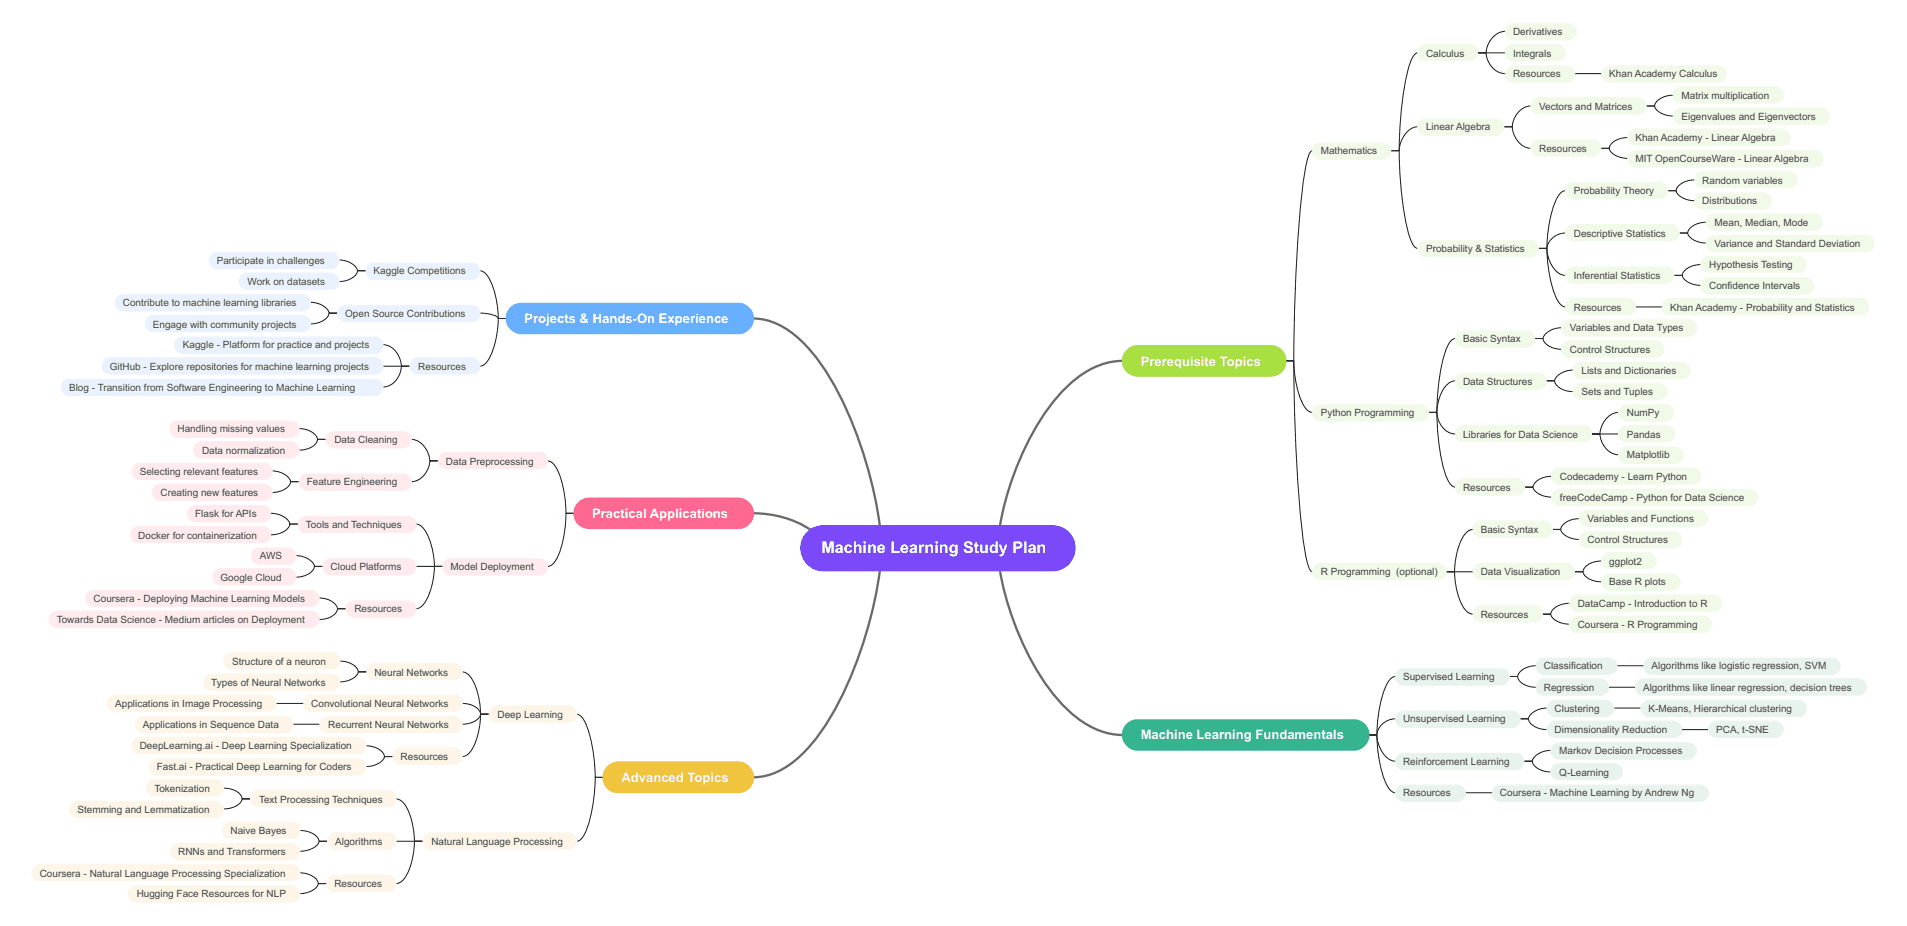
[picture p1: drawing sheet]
<svg xmlns="http://www.w3.org/2000/svg" width="645mm" height="313mm" viewBox="0 0 645 313" stroke-linecap="round" stroke-linejoin="round" font-family="sans-serif">
<defs><g id="words">
<text font-size="5.5" fill="#fff" x="277.8" y="187">Machine Learning Study Plan</text>
<g font-size="4.4" fill="#fff">
<text x="177.3" y="109">Projects &amp; Hands-On Experience</text>
<text x="385.7" y="123.6">Prerequisite Topics</text>
<text x="200.2" y="175.1">Practical Applications</text>
<text x="385.7" y="249.8">Machine Learning Fundamentals</text>
<text x="210.1" y="264.3">Advanced Topics</text>
</g>
<g font-size="3.4" fill="#454545">
<text x="511.7" y="11.8">Derivatives</text>
<text x="482.3" y="19.1">Calculus</text>
<text x="511.7" y="19.1">Integrals</text>
<text x="511.7" y="26.1">Resources</text>
<text x="544.2" y="26.1">Khan Academy Calculus</text>
<text x="568.6" y="33.4">Matrix multiplication</text>
<text x="520.5" y="37.1">Vectors and Matrices</text>
<text x="568.6" y="40.4">Eigenvalues and Eigenvectors</text>
<text x="482.3" y="44.1">Linear Algebra</text>
<text x="553" y="47.7">Khan Academy - Linear Algebra</text>
<text x="446.6" y="52.2">Mathematics</text>
<text x="520.5" y="51.4">Resources</text>
<text x="553" y="54.7">MIT OpenCourseWare - Linear Algebra</text>
<text x="532.2" y="65.7">Probability Theory</text>
<text x="575.7" y="62">Random variables</text>
<text x="575.7" y="69">Distributions</text>
<text x="579.8" y="76.4">Mean, Median, Mode</text>
<text x="532.2" y="80">Descriptive Statistics</text>
<text x="579.8" y="83.4">Variance and Standard Deviation</text>
<text x="73.3" y="89.1">Participate in challenges</text>
<text x="482.3" y="85.2">Probability &amp; Statistics</text>
<text x="126.4" y="92.7">Kaggle Competitions</text>
<text x="532.2" y="94.3">Inferential Statistics</text>
<text x="578" y="90.7">Hypothesis Testing</text>
<text x="83.7" y="96.4">Work on datasets</text>
<text x="578" y="97.7">Confidence Intervals</text>
<text x="41.5" y="103.4">Contribute to machine learning libraries</text>
<text x="116.7" y="107">Open Source Contributions</text>
<text x="532.2" y="105">Resources</text>
<text x="564.7" y="105">Khan Academy - Probability and Statistics</text>
<text x="51.7" y="110.7">Engage with community projects</text>
<text x="530.9" y="112">Variables and Data Types</text>
<text x="61.8" y="117.7">Kaggle - Platform for practice and projects</text>
<text x="494.7" y="115.6">Basic Syntax</text>
<text x="530.9" y="119.3">Control Structures</text>
<text x="37.1" y="125">GitHub - Explore repositories for machine learning projects</text>
<text x="141.4" y="125">Resources</text>
<text x="494.7" y="129.9">Data Structures</text>
<text x="534.8" y="126.3">Lists and Dictionaries</text>
<text x="23.3" y="132">Blog - Transition from Software Engineering to Machine Learning</text>
<text x="534.8" y="133.6">Sets and Tuples</text>
<text x="446.6" y="140.6">Python Programming</text>
<text x="550.2" y="140.6">NumPy</text>
<text x="60" y="146.1">Handling missing values</text>
<text x="113.1" y="149.7">Data Cleaning</text>
<text x="494.7" y="147.9">Libraries for Data Science</text>
<text x="550.2" y="147.9">Pandas</text>
<text x="68.3" y="153.4">Data normalization</text>
<text x="550.2" y="154.9">Matplotlib</text>
<text x="47.3" y="160.4">Selecting relevant features</text>
<text x="150.8" y="157">Data Preprocessing</text>
<text x="54.3" y="167.7">Creating new features</text>
<text x="103.7" y="164">Feature Engineering</text>
<text x="494.7" y="165.8">Resources</text>
<text x="527.5" y="162.2">Codecademy - Learn Python</text>
<text x="527.5" y="169.2">freeCodeCamp - Python for Data Science</text>
<text x="66" y="174.7">Flask for APIs</text>
<text x="103.5" y="178.3">Tools and Techniques</text>
<text x="536.9" y="176.5">Variables and Functions</text>
<text x="46.7" y="182">Docker for containerization</text>
<text x="500.7" y="180.2">Basic Syntax</text>
<text x="536.9" y="183.5">Control Structures</text>
<text x="87.9" y="189">AWS</text>
<text x="544.2" y="190.8">ggplot2</text>
<text x="74.6" y="196.3">Google Cloud</text>
<text x="111.8" y="192.6">Cloud Platforms</text>
<text x="152.4" y="192.6">Model Deployment</text>
<text x="446.6" y="194.5">R Programming (optional)</text>
<text x="500.7" y="194.5">Data Visualization</text>
<text x="544.2" y="197.8">Base R plots</text>
<text x="31.7" y="203.3">Coursera - Deploying Machine Learning Models</text>
<text x="119.9" y="207">Resources</text>
<text x="500.7" y="208.8">Resources</text>
<text x="533.5" y="205.1">DataCamp - Introduction to R</text>
<text x="19.2" y="210.6">Towards Data Science - Medium articles on Deployment</text>
<text x="533.5" y="212.2">Coursera - R Programming</text>
<text x="78.5" y="224.6">Structure of a neuron</text>
<text x="522.1" y="226.2">Classification</text>
<text x="558.5" y="226.2">Algorithms like logistic regression, SVM</text>
<text x="71.4" y="231.7">Types of Neural Networks</text>
<text x="126.6" y="228.3">Neural Networks</text>
<text x="474.5" y="229.8">Supervised Learning</text>
<text x="522.1" y="233.5">Regression</text>
<text x="555.6" y="233.5">Algorithms like linear regression, decision trees</text>
<text x="38.9" y="239">Applications in Image Processing</text>
<text x="105.3" y="239">Convolutional Neural Networks</text>
<text x="48.3" y="246">Applications in Sequence Data</text>
<text x="111" y="246">Recurrent Neural Networks</text>
<text x="168.2" y="242.6">Deep Learning</text>
<text x="474.5" y="244.1">Unsupervised Learning</text>
<text x="525.7" y="240.5">Clustering</text>
<text x="557.4" y="240.5">K-Means, Hierarchical clustering</text>
<text x="525.7" y="247.8">Dimensionality Reduction</text>
<text x="580.3" y="247.8">PCA, t-SNE</text>
<text x="47.3" y="253.3">DeepLearning.ai - Deep Learning Specialization</text>
<text x="135.5" y="256.9">Resources</text>
<text x="527.3" y="254.8">Markov Decision Processes</text>
<text x="53" y="260.3">Fast.ai - Practical Deep Learning for Coders</text>
<text x="474.5" y="258.4">Reinforcement Learning</text>
<text x="527.3" y="262.1">Q-Learning</text>
<text x="52.2" y="267.6">Tokenization</text>
<text x="474.5" y="269.1">Resources</text>
<text x="507.2" y="269.1">Coursera - Machine Learning by Andrew Ng</text>
<text x="26.2" y="274.6">Stemming and Lemmatization</text>
<text x="87.6" y="271.2">Text Processing Techniques</text>
<text x="78" y="281.9">Naive Bayes</text>
<text x="113.3" y="285.5">Algorithms</text>
<text x="145.9" y="285.5">Natural Language Processing</text>
<text x="60.3" y="288.9">RNNs and Transformers</text>
<text x="13.5" y="296.2">Coursera - Natural Language Processing Specialization</text>
<text x="113.1" y="299.8">Resources</text>
<text x="46.2" y="303.2">Hugging Face Resources for NLP</text>
</g>
</g></defs>
<path d="M254.6 107.6a23.8 23.8 0 0 1 16.2 7.4 77.6 77.6 0 0 1 16.4 25.5 143.9 143.9 0 0 1 10.3 37.4M379.8 121.9a28.4 28.4 0 0 0-20 9.8 88.9 88.9 0 0 0-19.8 37.6l-1.9 8.6M254.6 173.4a32.4 32.4 0 0 1 23.2 8.7 5.2 5.2 0 0 1 1.5 3.1M297.5 192.7a137 137 0 0 1-17.7 51.4 44.6 44.6 0 0 1-16.7 16.6l-2.8 1.1-2.8 .7-2.9 .2M338.1 192.7a96.3 96.3 0 0 0 19.5 43.6 31.9 31.9 0 0 0 19.4 11.9l2.8 .2" fill="none" stroke="#696969" stroke-width=".78"/>
<g fill="none" stroke="#191919" stroke-width=".34">
<path d="M479.4 17.9a3.2 3.2 0 0 0-2.2 2.4 90.2 90.2 0 0 0-4 26.2v4.4h-2.9M499.7 17.9h9.4M499.7 17.9h2.9a7.3 7.3 0 0 0 6.5 7M509.1 10.6a7.4 7.4 0 0 0-6.5 7.3h-2.9M517.6 35.8a7.2 7.2 0 0 0-6.2 7h-2.9h2.9a7.9 7.9 0 0 0 5.3 7.2l.9 .1M532.5 24.9h9.1M565.8 32.2a6.5 6.5 0 0 0-6.2 3.1l-.1 .5h-2.8h2.8a5.4 5.4 0 0 0 5.1 3.3l1.2 .1M443.8 50.9a4.1 4.1 0 0 0-1.8 3.3 258.5 258.5 0 0 0-3.9 40.7l-.6 27h-2.9M470.3 50.9h2.9a112.2 112.2 0 0 0 3.6 29.4 5.1 5.1 0 0 0 2.6 3.6M479.4 42.8a7.3 7.3 0 0 0-6 6.3l-.2 1.8h-2.9M550.4 46.5a6.5 6.5 0 0 0-6.1 3.1l-.1 .5h-2.9h2.9a5.4 5.4 0 0 0 5 3.3l1.2 .1M529.3 64.4a4.2 4.2 0 0 0-3.2 3.4 44.8 44.8 0 0 0-3 16.1h-2.9"/>
<path d="M529.3 78.7a6.3 6.3 0 0 0-6.2 5.2h-2.9M573.1 60.8a6.5 6.5 0 0 0-6.2 3.1l-.1 .5h-2.8h2.8a5.4 5.4 0 0 0 5.1 3.3l1.2 .1M577 75.1a6.5 6.5 0 0 0-6.2 3.1l-.1 .5h-2.8h2.8a5.4 5.4 0 0 0 5.1 3.4h1.2M114.6 87.9a6.3 6.3 0 0 1 6.3 3.6h2.9h-2.9a5.3 5.3 0 0 1-5.1 3.6h-1.2M162.3 91.5a5.7 5.7 0 0 1 3.9 4.3 33.7 33.7 0 0 1 2.3 11.8h2.9M520.2 83.9h2.9a10.9 10.9 0 0 0 4.4 8.7l1.8 .5M520.2 83.9h2.9a43.5 43.5 0 0 0 3.6 17.6 3.6 3.6 0 0 0 2.6 2.2M575.1 89.4a6.5 6.5 0 0 0-6.1 3.1l-.1 .6h-2.9h2.9a5.4 5.4 0 0 0 5.1 3.3h1.1M105 102.2a6.3 6.3 0 0 1 6.3 3.6h2.8h-2.8a5.3 5.3 0 0 1-5.1 3.6h-1.2M129.5 116.5a7.2 7.2 0 0 1 6.2 7.3h2.9M162.3 105.8a9.2 9.2 0 0 1 6.1 1.6l.1 .2h2.9M171.4 107.6h-2.9a29.8 29.8 0 0 1-3.4 14.1 3.7 3.7 0 0 1-2.8 2.1"/>
<path d="M492.1 114.4a3.3 3.3 0 0 0-2.4 2.2 60.8 60.8 0 0 0-3.8 22.8h-2.9M528 110.7a6.3 6.3 0 0 0-6.2 3.7h-2.9h2.9a5.3 5.3 0 0 0 5.1 3.6h1.1M553 103.7h9.1M129.5 123.8h9.1M138.6 123.8h-2.9a7.1 7.1 0 0 1-6.2 7M434.6 121.9h2.9a34.4 34.4 0 0 0 3.4 15.2 3.7 3.7 0 0 0 2.9 2.3M434.6 121.9h2.9a499.6 499.6 0 0 0 3.7 64.2l.4 2.1a11.4 11.4 0 0 0 1.7 4.8l.5 .2M483 139.4h2.9a7.6 7.6 0 0 0 5.2 7.1l1 .1M483 139.4h2.9a69.4 69.4 0 0 0 3.2 21.8 4.8 4.8 0 0 0 3 3.4M492.1 128.7a6.2 6.2 0 0 0-5 4.9l-.8 2.3-.4 3.5h-2.9M532 125.1a6.3 6.3 0 0 0-6.3 3.6h-2.9h2.9a5.3 5.3 0 0 0 5.1 3.6h1.2M547.3 139.4a7.4 7.4 0 0 0-6.2 7.2h-2.9"/>
<path d="M92 159.1a6.3 6.3 0 0 1 6.3 3.7h2.8h-2.8a5.3 5.3 0 0 1-5.1 3.5l-1.2 .1M101.1 144.8a6 6 0 0 1 6.3 3.7h2.8h-2.8a5 5 0 0 1-5 3.5l-1.3 .1M139.1 148.5a7.4 7.4 0 0 1 6.2 7.3h2.9h-2.9a7.3 7.3 0 0 1-6.2 7M185.2 155.8a5.4 5.4 0 0 1 3.8 4.2 39.5 39.5 0 0 1 2.4 13.4h2.9h-2.9a35.7 35.7 0 0 1-3.5 16 3.6 3.6 0 0 1-2.7 2M538.2 146.6h9.1M538.2 146.6h2.9a7.3 7.3 0 0 0 6.2 7.1M91.5 173.4a7 7 0 0 1 6.4 3.2l.1 .5h2.9h-2.9a5.4 5.4 0 0 1-5.3 3.6h-1.2M140.7 177.1a5.9 5.9 0 0 1 4.2 4.3l1.3 4.2 .7 5.8h2.9M498.1 178.9a5.8 5.8 0 0 0-4.3 4.4l-1.3 4.2-.6 5.7h-2.9M524.7 161a6.5 6.5 0 0 0-6.2 3.1l-.1 .5h-2.8h2.8a5.4 5.4 0 0 0 5.1 3.3l1.2 .1M534 175.3a6.5 6.5 0 0 0-6.1 3.1l-.1 .5h-2.9h2.9a5.4 5.4 0 0 0 5.1 3.3l1.1 .1M100.1 187.8a6.3 6.3 0 0 1 6.2 3.6h2.9h-2.9a5.3 5.3 0 0 1-5 3.6h-1.2"/>
<path d="M140.7 191.4h9.1M149.8 191.4h-2.9a22.7 22.7 0 0 1-3.9 13.1l-1.5 1.1-.8 .1M489 193.2h9.1M489 193.2h2.9a22.3 22.3 0 0 0 3.8 13.1l1.6 1.1 .8 .1M541.6 189.6a6.2 6.2 0 0 0-6.2 3.1l-.1 .5h-2.8h2.8a5.2 5.2 0 0 0 5 3.3l1.3 .1M107.9 202.1a6 6 0 0 1 6.2 3.6h2.9h-2.9a5 5 0 0 1-5 3.6h-1.2M530.6 203.9a6.5 6.5 0 0 0-6.1 3.1l-.1 .5h-2.9h2.9a5.4 5.4 0 0 0 5.1 3.3l1.1 .1M93.3 237.7h9.4M114.9 223.4a6.5 6.5 0 0 1 6.2 3.1l.1 .5h2.8h-2.8a5.4 5.4 0 0 1-5.1 3.3l-1.2 .1M156.3 227a5.8 5.8 0 0 1 4.3 4.4l1.3 4.2 .6 5.7h2.9M156.3 237.7a6.2 6.2 0 0 1 6.1 3.1l.1 .5h2.9M471.9 228.6a4.2 4.2 0 0 0-3.3 3.3 45.6 45.6 0 0 0-3 16.5h-2.9"/>
<path d="M519.5 225a6 6 0 0 0-6.3 3.6h-2.8h2.8a5 5 0 0 0 5 3.6h1.3M523.1 239.3a6.3 6.3 0 0 0-6.2 3.6h-2.9h2.9a5.3 5.3 0 0 0 5 3.6l1.2 .1M543.9 232.2h9.1M545.7 239.3h9.1M546.8 225h9.1M99 244.7h9.1M123.8 252a6.5 6.5 0 0 1 6.1 3.1l.1 .6h2.9h-2.9a5.4 5.4 0 0 1-5.1 3.3h-1.1M165.4 241.3h-2.9a5.2 5.2 0 0 1-5 3.4h-1.2M165.4 241.3h-2.9a22.3 22.3 0 0 1-3.8 13.1l-1.6 1.1-.8 .2M195 241.3a4 4 0 0 1 3.1 3.3 50.9 50.9 0 0 1 3.2 18.1h2.8h-2.8a49 49 0 0 1-3.8 19.4 3.4 3.4 0 0 1-2.5 2.2M462.7 248.4h2.9a10.7 10.7 0 0 0 4.4 8.3l1.9 .5M462.7 248.4h2.9a42.2 42.2 0 0 0 3.6 17.3 3.5 3.5 0 0 0 2.7 2.2"/>
<path d="M471.9 242.9a6.2 6.2 0 0 0-6.3 5.5h-2.9M524.4 253.6a6.3 6.3 0 0 0-6.2 3.6h-2.9h2.9a5.3 5.3 0 0 0 5 3.6l1.2 .1M568.6 246.6h9.1M75.6 266.3a6.2 6.2 0 0 1 6.2 3.1l.1 .6h2.8h-2.8a5.2 5.2 0 0 1-5 3.3h-1.3M133.9 270a5.8 5.8 0 0 1 4.3 4.3l1.3 4.2 .6 5.8h2.9M495.5 267.9h9.1M101.4 280.6a6.7 6.7 0 0 1 6.4 3.1l.1 .6h2.8h-2.8a5.5 5.5 0 0 1-5.3 3.3l-1.2 .1M101.4 294.9a6.5 6.5 0 0 1 6.1 3.1l.1 .6h2.9h-2.9a5.4 5.4 0 0 1-5 3.3l-1.2 .1M133.9 284.3h9.1M143 284.3h-2.9a22.3 22.3 0 0 1-3.8 13.1l-1.5 1-.9 .2"/>
</g>
<path d="M273 180.4a7.3 7.3 0 0 1 5.4-2.4h77.8a7.4 7.4 0 0 1 7.3 7.4 7.4 7.4 0 0 1-7.3 7.4h-77.8a7.5 7.5 0 0 1-6.6-4.4 7.5 7.5 0 0 1 1.2-8z" fill-rule="evenodd" fill="#7c49fa"/>
<path d="M272.8 180.3a7.3 7.3 0 0 1 5.5-2.4h77.8a7.4 7.4 0 0 1 7.3 7.4 7.4 7.4 0 0 1-7.3 7.4h-77.8a7.5 7.5 0 0 1-6.6-4.5 7.5 7.5 0 0 1 1.1-7.9z" fill="none" stroke="#7c49fa" stroke-width=".78"/>
<path d="M381.1 118.9a5 5 0 0 1 3.7-1.8h45a4.9 4.9 0 0 1 5 5 4.9 4.9 0 0 1-5 4.9h-45a4.9 4.9 0 0 1-4.4-2.8 4.9 4.9 0 0 1 .7-5.3z" fill-rule="evenodd" fill="#a8df41"/>
<path d="M381 118.8a5 5 0 0 1 3.7-1.8h45a4.9 4.9 0 0 1 4.9 4.9 4.9 4.9 0 0 1-4.9 5h-45a4.9 4.9 0 0 1-4.5-2.9 4.9 4.9 0 0 1 .8-5.2z" fill="none" stroke="#a8df41" stroke-width=".78"/>
<path d="M444.5 49.4a2.98 2.98 0 0 1 2.2-1h21.1a2.73 2.73 0 0 1 2.6 2.8 2.73 2.73 0 0 1-2.6 2.7h-21.1a2.8 2.8 0 0 1-2.5-1.6 2.8 2.8 0 0 1 .3-2.9z" fill-rule="evenodd" fill="#f1f9e8"/>
<path d="M444.4 49.2a2.98 2.98 0 0 1 2.2-.9h21.1a2.73 2.73 0 0 1 2.6 2.7 2.73 2.73 0 0 1-2.6 2.8h-21.1a2.8 2.8 0 0 1-2.5-1.6 2.8 2.8 0 0 1 .3-3z" fill="none" stroke="#f1f9e8" stroke-width=".34"/>
<path d="M480.2 16.2a2.87 2.87 0 0 1 2.2-1.1h14.8a2.73 2.73 0 0 1 2.6 2.8 2.73 2.73 0 0 1-2.6 2.7h-14.8a2.65 2.65 0 0 1-2.6-1.4 2.65 2.65 0 0 1 .4-3z" fill-rule="evenodd" fill="#f1f9e8"/>
<path d="M480 16.1a2.87 2.87 0 0 1 2.3-1.1h14.8a2.73 2.73 0 0 1 2.6 2.7 2.73 2.73 0 0 1-2.6 2.8h-14.8a2.65 2.65 0 0 1-2.6-1.5 2.65 2.65 0 0 1 .3-2.9z" fill="none" stroke="#f1f9e8" stroke-width=".34"/>
<path d="M510.1 8.7l1.7-.6h18.7a2.73 2.73 0 0 1 2.6 2.7 2.73 2.73 0 0 1-2.6 2.8h-18.7a2.78 2.78 0 0 1-2.5-1.9 2.78 2.78 0 0 1 .8-3z" fill-rule="evenodd" fill="#f1f9e8"/>
<path d="M510 8.6l1.7-.6h18.7a2.73 2.73 0 0 1 2.6 2.7 2.73 2.73 0 0 1-2.6 2.7h-18.7a2.78 2.78 0 0 1-2.5-1.8 2.78 2.78 0 0 1 .8-3z" fill="none" stroke="#f1f9e8" stroke-width=".34"/>
<path d="M510.1 15.8l1.7-.7h14.8a2.73 2.73 0 0 1 2.9 2.8 2.73 2.73 0 0 1-2.9 2.7h-14.8a2.71 2.71 0 0 1-2.6-1.8 2.71 2.71 0 0 1 .9-3z" fill-rule="evenodd" fill="#f1f9e8"/>
<path d="M510 15.6l1.7-.6h14.8a2.73 2.73 0 0 1 2.9 2.7 2.73 2.73 0 0 1-2.9 2.8h-14.8a2.71 2.71 0 0 1-2.6-1.9 2.71 2.71 0 0 1 .9-3z" fill="none" stroke="#f1f9e8" stroke-width=".34"/>
<path d="M510.1 23l1.7-.6h18.2a2.73 2.73 0 0 1 2.6 2.8 2.73 2.73 0 0 1-2.6 2.7h-18.2a2.78 2.78 0 0 1-2.5-1.9 2.78 2.78 0 0 1 .8-3z" fill-rule="evenodd" fill="#f1f9e8"/>
<path d="M510 22.9l1.7-.6h18.2a2.73 2.73 0 0 1 2.6 2.7 2.73 2.73 0 0 1-2.6 2.8h-18.2a2.78 2.78 0 0 1-2.5-1.9 2.78 2.78 0 0 1 .8-3z" fill="none" stroke="#f1f9e8" stroke-width=".34"/>
<path d="M542.3 23.5a2.98 2.98 0 0 1 2.3-1.1h36.4a2.73 2.73 0 0 1 2.9 2.8 2.73 2.73 0 0 1-2.9 2.7h-36.4a2.74 2.74 0 0 1-2.6-1.5 2.74 2.74 0 0 1 .3-2.9z" fill-rule="evenodd" fill="#f1f9e8"/>
<path d="M542.2 23.3a2.98 2.98 0 0 1 2.2-1h36.5a2.73 2.73 0 0 1 2.8 2.7 2.73 2.73 0 0 1-2.8 2.8h-36.5a2.74 2.74 0 0 1-2.5-1.6 2.74 2.74 0 0 1 .3-2.9z" fill="none" stroke="#f1f9e8" stroke-width=".34"/>
<path d="M480.2 41.3a2.98 2.98 0 0 1 2.2-.9h23.7a2.73 2.73 0 0 1 2.6 2.7 2.73 2.73 0 0 1-2.6 2.7h-23.7a2.8 2.8 0 0 1-2.6-1.5 2.8 2.8 0 0 1 .4-3z" fill-rule="evenodd" fill="#f1f9e8"/>
<path d="M480 41.2a2.98 2.98 0 0 1 2.3-1h23.6a2.73 2.73 0 0 1 2.6 2.8 2.73 2.73 0 0 1-2.6 2.7h-23.6a2.8 2.8 0 0 1-2.6-1.6 2.8 2.8 0 0 1 .3-2.9z" fill="none" stroke="#f1f9e8" stroke-width=".34"/>
<path d="M518.4 34.2a2.87 2.87 0 0 1 2.2-1.1h33.6a2.73 2.73 0 0 1 2.6 2.7 2.73 2.73 0 0 1-2.6 2.8h-33.6a2.69 2.69 0 0 1-2.5-1.5 2.69 2.69 0 0 1 .3-2.9z" fill-rule="evenodd" fill="#f1f9e8"/>
<path d="M518.3 34a2.87 2.87 0 0 1 2.2-1h33.6a2.73 2.73 0 0 1 2.6 2.7 2.73 2.73 0 0 1-2.6 2.7h-33.6a2.69 2.69 0 0 1-2.5-1.4 2.69 2.69 0 0 1 .3-3z" fill="none" stroke="#f1f9e8" stroke-width=".34"/>
<path d="M566.5 30.5a2.87 2.87 0 0 1 2.3-1.1h31.4a2.73 2.73 0 0 1 2.9 2.8 2.73 2.73 0 0 1-2.9 2.7h-31.4a2.65 2.65 0 0 1-2.6-1.4 2.65 2.65 0 0 1 .3-3z" fill-rule="evenodd" fill="#f1f9e8"/>
<path d="M566.4 30.4a2.87 2.87 0 0 1 2.2-1.1h31.5a2.73 2.73 0 0 1 2.9 2.7 2.73 2.73 0 0 1-2.9 2.8h-31.5a2.65 2.65 0 0 1-2.6-1.5 2.65 2.65 0 0 1 .4-2.9z" fill="none" stroke="#f1f9e8" stroke-width=".34"/>
<path d="M566.5 37.8a2.98 2.98 0 0 1 2.3-1.1h47.3a2.73 2.73 0 0 1 2.6 2.8 2.73 2.73 0 0 1-2.6 2.7h-47.3a2.74 2.74 0 0 1-2.6-1.5 2.74 2.74 0 0 1 .3-2.9z" fill-rule="evenodd" fill="#f1f9e8"/>
<path d="M566.4 37.6a2.98 2.98 0 0 1 2.2-1h47.4a2.73 2.73 0 0 1 2.6 2.7 2.73 2.73 0 0 1-2.6 2.8h-47.4a2.74 2.74 0 0 1-2.5-1.5 2.74 2.74 0 0 1 .3-3z" fill="none" stroke="#f1f9e8" stroke-width=".34"/>
<path d="M518.4 48.5a2.87 2.87 0 0 1 2.2-1.1h18a2.73 2.73 0 0 1 2.8 2.7 2.73 2.73 0 0 1-2.8 2.8h-18a2.69 2.69 0 0 1-2.5-1.5 2.69 2.69 0 0 1 .3-2.9z" fill-rule="evenodd" fill="#f1f9e8"/>
<path d="M518.3 48.3a2.87 2.87 0 0 1 2.2-1h18a2.73 2.73 0 0 1 2.8 2.7 2.73 2.73 0 0 1-2.8 2.7h-18a2.69 2.69 0 0 1-2.5-1.4 2.69 2.69 0 0 1 .3-3z" fill="none" stroke="#f1f9e8" stroke-width=".34"/>
<path d="M551.6 44.4l1.8-.6h49.2a2.73 2.73 0 0 1 2.9 2.7 2.73 2.73 0 0 1-2.9 2.7h-49.2a2.67 2.67 0 0 1-2.7-1.7 2.67 2.67 0 0 1 .9-3.1z" fill-rule="evenodd" fill="#f1f9e8"/>
<path d="M551.1 44.7a2.87 2.87 0 0 1 2.2-1.1h49.2a2.73 2.73 0 0 1 2.8 2.8 2.73 2.73 0 0 1-2.8 2.7h-49.2a2.65 2.65 0 0 1-2.6-1.5 2.65 2.65 0 0 1 .4-2.9z" fill="none" stroke="#f1f9e8" stroke-width=".34"/>
<path d="M551.2 52.1a2.98 2.98 0 0 1 2.2-1.1h60.4a2.73 2.73 0 0 1 2.8 2.8 2.73 2.73 0 0 1-2.8 2.7h-60.4a2.74 2.74 0 0 1-2.5-1.5 2.74 2.74 0 0 1 .3-2.9z" fill-rule="evenodd" fill="#f1f9e8"/>
<path d="M551.1 51.9a2.98 2.98 0 0 1 2.2-1h60.3a2.73 2.73 0 0 1 2.9 2.7 2.73 2.73 0 0 1-2.9 2.8h-60.3a2.74 2.74 0 0 1-2.5-1.5 2.74 2.74 0 0 1 .3-3z" fill="none" stroke="#f1f9e8" stroke-width=".34"/>
<path d="M480.2 82.4a2.98 2.98 0 0 1 2.2-.9h35.4a2.73 2.73 0 0 1 2.6 2.7 2.73 2.73 0 0 1-2.6 2.7h-35.4a2.8 2.8 0 0 1-2.6-1.5 2.8 2.8 0 0 1 .4-3z" fill-rule="evenodd" fill="#f1f9e8"/>
<path d="M480 82.3a2.98 2.98 0 0 1 2.3-1h35.3a2.73 2.73 0 0 1 2.6 2.8 2.73 2.73 0 0 1-2.6 2.7h-35.3a2.8 2.8 0 0 1-2.6-1.6 2.8 2.8 0 0 1 .3-2.9z" fill="none" stroke="#f1f9e8" stroke-width=".34"/>
<path d="M530.1 62.8a2.87 2.87 0 0 1 2.2-1.1h28.9a2.73 2.73 0 0 1 2.9 2.7 2.73 2.73 0 0 1-2.9 2.8h-28.9a2.69 2.69 0 0 1-2.5-1.5 2.69 2.69 0 0 1 .3-2.9z" fill-rule="evenodd" fill="#f1f9e8"/>
<path d="M530 62.7a2.87 2.87 0 0 1 2.2-1.1h28.9a2.73 2.73 0 0 1 2.9 2.7 2.73 2.73 0 0 1-2.9 2.7h-28.9a2.69 2.69 0 0 1-2.5-1.4 2.69 2.69 0 0 1 .3-2.9z" fill="none" stroke="#f1f9e8" stroke-width=".34"/>
<path d="M573.8 59.1a2.87 2.87 0 0 1 2.2-1h29.2a2.73 2.73 0 0 1 2.6 2.7 2.73 2.73 0 0 1-2.6 2.7h-29.2a2.65 2.65 0 0 1-2.5-1.4 2.65 2.65 0 0 1 .3-3z" fill-rule="evenodd" fill="#f1f9e8"/>
<path d="M574.1 58.6l1.8-.7h29.2a2.73 2.73 0 0 1 2.6 2.8 2.73 2.73 0 0 1-2.6 2.7h-29.2a2.67 2.67 0 0 1-2.7-1.7 2.67 2.67 0 0 1 .9-3.1z" fill="none" stroke="#f1f9e8" stroke-width=".34"/>
<path d="M573.8 66.4a2.98 2.98 0 0 1 2.2-1.1h20.3a2.73 2.73 0 0 1 2.9 2.8 2.73 2.73 0 0 1-2.9 2.7h-20.3a2.74 2.74 0 0 1-2.5-1.5 2.74 2.74 0 0 1 .3-2.9z" fill-rule="evenodd" fill="#f1f9e8"/>
<path d="M573.7 66.2a2.98 2.98 0 0 1 2.2-1h20.3a2.73 2.73 0 0 1 2.9 2.7 2.73 2.73 0 0 1-2.9 2.8h-20.3a2.74 2.74 0 0 1-2.5-1.5 2.74 2.74 0 0 1 .3-3z" fill="none" stroke="#f1f9e8" stroke-width=".34"/>
<path d="M530.1 77.1a2.87 2.87 0 0 1 2.2-1.1h33.1a2.73 2.73 0 0 1 2.6 2.7 2.73 2.73 0 0 1-2.6 2.8h-33.1a2.69 2.69 0 0 1-2.5-1.5 2.69 2.69 0 0 1 .3-2.9z" fill-rule="evenodd" fill="#f1f9e8"/>
<path d="M530 77a2.87 2.87 0 0 1 2.2-1.1h33.1a2.73 2.73 0 0 1 2.6 2.7 2.73 2.73 0 0 1-2.6 2.7h-33.1a2.69 2.69 0 0 1-2.5-1.4 2.69 2.69 0 0 1 .3-2.9z" fill="none" stroke="#f1f9e8" stroke-width=".34"/>
<path d="M578.2 73l1.8-.6h33.5a2.73 2.73 0 0 1 2.9 2.7 2.73 2.73 0 0 1-2.9 2.7h-33.5a2.67 2.67 0 0 1-2.8-1.7 2.67 2.67 0 0 1 1-3.1z" fill-rule="evenodd" fill="#f1f9e8"/>
<path d="M577.6 73.3a2.87 2.87 0 0 1 2.2-1.1h33.6a2.73 2.73 0 0 1 2.8 2.8 2.73 2.73 0 0 1-2.8 2.7h-33.6a2.65 2.65 0 0 1-2.6-1.4 2.65 2.65 0 0 1 .4-3z" fill="none" stroke="#f1f9e8" stroke-width=".34"/>
<path d="M577.7 80.7a2.98 2.98 0 0 1 2.3-1h51.2a2.73 2.73 0 0 1 2.6 2.7 2.73 2.73 0 0 1-2.6 2.7h-51.2a2.74 2.74 0 0 1-2.6-1.5 2.74 2.74 0 0 1 .3-2.9z" fill-rule="evenodd" fill="#f1f9e8"/>
<path d="M577.6 80.6a2.98 2.98 0 0 1 2.2-1.1h51.3a2.73 2.73 0 0 1 2.6 2.8 2.73 2.73 0 0 1-2.6 2.7h-51.3a2.74 2.74 0 0 1-2.5-1.5 2.74 2.74 0 0 1 .3-2.9z" fill="none" stroke="#f1f9e8" stroke-width=".34"/>
<path d="M530.1 91.4a2.87 2.87 0 0 1 2.2-1.1h31.3a2.73 2.73 0 0 1 2.6 2.8 2.73 2.73 0 0 1-2.6 2.7h-31.3a2.69 2.69 0 0 1-2.5-1.5 2.69 2.69 0 0 1 .3-2.9z" fill-rule="evenodd" fill="#f1f9e8"/>
<path d="M530 91.3a2.87 2.87 0 0 1 2.2-1.1h31.2a2.73 2.73 0 0 1 2.6 2.7 2.73 2.73 0 0 1-2.6 2.8h-31.2a2.69 2.69 0 0 1-2.5-1.5 2.69 2.69 0 0 1 .3-2.9z" fill="none" stroke="#f1f9e8" stroke-width=".34"/>
<path d="M575.9 87.8a2.87 2.87 0 0 1 2.2-1.1h30.2a2.73 2.73 0 0 1 2.6 2.7 2.73 2.73 0 0 1-2.6 2.7h-30.2a2.65 2.65 0 0 1-2.6-1.4 2.65 2.65 0 0 1 .4-2.9z" fill-rule="evenodd" fill="#f1f9e8"/>
<path d="M575.8 87.6a2.87 2.87 0 0 1 2.2-1h30.2a2.73 2.73 0 0 1 2.6 2.7 2.73 2.73 0 0 1-2.6 2.7h-30.2a2.65 2.65 0 0 1-2.6-1.4 2.65 2.65 0 0 1 .4-3z" fill="none" stroke="#f1f9e8" stroke-width=".34"/>
<path d="M575.9 95a2.98 2.98 0 0 1 2.2-1h32.6a2.73 2.73 0 0 1 2.8 2.7 2.73 2.73 0 0 1-2.8 2.7h-32.6a2.74 2.74 0 0 1-2.5-1.5 2.74 2.74 0 0 1 .3-2.9z" fill-rule="evenodd" fill="#f1f9e8"/>
<path d="M575.8 94.9a2.98 2.98 0 0 1 2.2-1.1h32.5a2.73 2.73 0 0 1 2.9 2.8 2.73 2.73 0 0 1-2.9 2.7h-32.5a2.74 2.74 0 0 1-2.5-1.5 2.74 2.74 0 0 1 .3-2.9z" fill="none" stroke="#f1f9e8" stroke-width=".34"/>
<path d="M530.1 102.1a2.87 2.87 0 0 1 2.2-1.1h18a2.73 2.73 0 0 1 2.9 2.7 2.73 2.73 0 0 1-2.9 2.8h-18a2.65 2.65 0 0 1-2.5-1.5 2.65 2.65 0 0 1 .3-2.9z" fill-rule="evenodd" fill="#f1f9e8"/>
<path d="M530 101.9a2.87 2.87 0 0 1 2.2-1h18a2.73 2.73 0 0 1 2.8 2.7 2.73 2.73 0 0 1-2.8 2.7h-18a2.65 2.65 0 0 1-2.6-1.4 2.65 2.65 0 0 1 .4-3z" fill="none" stroke="#f1f9e8" stroke-width=".34"/>
<path d="M563.2 101.6l1.7-.6h64.5a2.73 2.73 0 0 1 2.6 2.7 2.73 2.73 0 0 1-2.6 2.8h-64.5a2.71 2.71 0 0 1-2.6-1.9 2.71 2.71 0 0 1 .9-3z" fill-rule="evenodd" fill="#f1f9e8"/>
<path d="M563.1 101.5l1.6-.6h64.6a2.73 2.73 0 0 1 2.6 2.7 2.73 2.73 0 0 1-2.6 2.7h-64.6a2.71 2.71 0 0 1-2.5-1.8 2.71 2.71 0 0 1 .9-3z" fill="none" stroke="#f1f9e8" stroke-width=".34"/>
<path d="M444.5 137.9a2.98 2.98 0 0 1 2.2-1h33.6a2.73 2.73 0 0 1 2.9 2.7 2.73 2.73 0 0 1-2.9 2.8h-33.6a2.74 2.74 0 0 1-2.5-1.6 2.74 2.74 0 0 1 .3-2.9z" fill-rule="evenodd" fill="#f1f9e8"/>
<path d="M444.4 137.8a2.98 2.98 0 0 1 2.2-1h33.6a2.73 2.73 0 0 1 2.8 2.7 2.73 2.73 0 0 1-2.8 2.7h-33.6a2.74 2.74 0 0 1-2.5-1.5 2.74 2.74 0 0 1 .3-2.9z" fill="none" stroke="#f1f9e8" stroke-width=".34"/>
<path d="M493.2 112.4l1.7-.5h21.6a2.73 2.73 0 0 1 2.6 2.7 2.73 2.73 0 0 1-2.6 2.8h-21.6a2.82 2.82 0 0 1-2.5-1.9 2.82 2.82 0 0 1 .8-3.1z" fill-rule="evenodd" fill="#f1f9e8"/>
<path d="M492.7 112.7a2.54 2.54 0 0 1 2-.9h21.6a2.73 2.73 0 0 1 2.6 2.7 2.73 2.73 0 0 1-2.6 2.8h-21.6a2.84 2.84 0 0 1-2-4.6z" fill="none" stroke="#f1f9e8" stroke-width=".34"/>
<path d="M528.8 109.3a2.98 2.98 0 0 1 2.2-1h40.4a2.73 2.73 0 0 1 2.6 2.7 2.73 2.73 0 0 1-2.6 2.7h-40.4a2.74 2.74 0 0 1-2.5-1.5 2.74 2.74 0 0 1 .3-2.9z" fill-rule="evenodd" fill="#f1f9e8"/>
<path d="M528.7 109.2a2.98 2.98 0 0 1 2.2-1.1h40.3a2.73 2.73 0 0 1 2.6 2.8 2.73 2.73 0 0 1-2.6 2.7h-40.3a2.74 2.74 0 0 1-2.5-1.5 2.74 2.74 0 0 1 .3-2.9z" fill="none" stroke="#f1f9e8" stroke-width=".34"/>
<path d="M528.8 116.4a2.87 2.87 0 0 1 2.2-1.1h29.2a2.73 2.73 0 0 1 2.6 2.7 2.73 2.73 0 0 1-2.6 2.8h-29.2a2.65 2.65 0 0 1-2.5-1.5 2.65 2.65 0 0 1 .3-2.9z" fill-rule="evenodd" fill="#f1f9e8"/>
<path d="M528.7 116.2a2.87 2.87 0 0 1 2.2-1h29.1a2.73 2.73 0 0 1 2.7 2.7 2.73 2.73 0 0 1-2.7 2.7h-29.1a2.65 2.65 0 0 1-2.6-1.4 2.65 2.65 0 0 1 .4-3z" fill="none" stroke="#f1f9e8" stroke-width=".34"/>
<path d="M493.2 126.8l1.7-.6h25.5a2.73 2.73 0 0 1 2.6 2.8 2.73 2.73 0 0 1-2.6 2.7h-25.5a2.82 2.82 0 0 1-2.5-1.9 2.82 2.82 0 0 1 .8-3z" fill-rule="evenodd" fill="#f1f9e8"/>
<path d="M492.7 127a2.54 2.54 0 0 1 2-.9h25.5a2.73 2.73 0 0 1 2.6 2.7 2.73 2.73 0 0 1-2.6 2.8h-25.5a2.84 2.84 0 0 1-2-4.6z" fill="none" stroke="#f1f9e8" stroke-width=".34"/>
<path d="M532.7 123.6a2.98 2.98 0 0 1 2.2-1h34.1a2.73 2.73 0 0 1 2.6 2.7 2.73 2.73 0 0 1-2.6 2.7h-34.1a2.74 2.74 0 0 1-2.5-1.5 2.74 2.74 0 0 1 .3-2.9z" fill-rule="evenodd" fill="#f1f9e8"/>
<path d="M532.6 123.5a2.98 2.98 0 0 1 2.2-1h34.1a2.73 2.73 0 0 1 2.6 2.7 2.73 2.73 0 0 1-2.6 2.7h-34.1a2.74 2.74 0 0 1-2.5-1.5 2.74 2.74 0 0 1 .3-2.9z" fill="none" stroke="#f1f9e8" stroke-width=".34"/>
<path d="M532.7 130.7a2.87 2.87 0 0 1 2.2-1.1h26.1a2.73 2.73 0 0 1 2.8 2.7 2.73 2.73 0 0 1-2.8 2.8h-26.1a2.65 2.65 0 0 1-2.5-1.5 2.65 2.65 0 0 1 .3-2.9z" fill-rule="evenodd" fill="#f1f9e8"/>
<path d="M532.6 130.6a2.87 2.87 0 0 1 2.2-1.1h26a2.73 2.73 0 0 1 2.9 2.7 2.73 2.73 0 0 1-2.9 2.7h-26a2.65 2.65 0 0 1-2.6-1.4 2.65 2.65 0 0 1 .4-2.9z" fill="none" stroke="#f1f9e8" stroke-width=".34"/>
<path d="M493.2 144.6l1.7-.7h40.8a2.73 2.73 0 0 1 2.6 2.7 2.73 2.73 0 0 1-2.6 2.8h-40.8a2.71 2.71 0 0 1-2.6-1.8 2.71 2.71 0 0 1 .9-3z" fill-rule="evenodd" fill="#f1f9e8"/>
<path d="M493.1 144.4l1.6-.6h40.9a2.73 2.73 0 0 1 2.6 2.7 2.73 2.73 0 0 1-2.6 2.8h-40.9a2.71 2.71 0 0 1-2.5-1.9 2.71 2.71 0 0 1 .9-3z" fill="none" stroke="#f1f9e8" stroke-width=".34"/>
<path d="M548.1 137.9a2.98 2.98 0 0 1 2.2-1h13a2.73 2.73 0 0 1 2.6 2.7 2.73 2.73 0 0 1-2.6 2.8h-13a2.74 2.74 0 0 1-2.5-1.6 2.74 2.74 0 0 1 .3-2.9z" fill-rule="evenodd" fill="#f1f9e8"/>
<path d="M547.9 137.8a2.98 2.98 0 0 1 2.3-1h13a2.73 2.73 0 0 1 2.6 2.7 2.73 2.73 0 0 1-2.6 2.7h-13a2.74 2.74 0 0 1-2.6-1.5 2.74 2.74 0 0 1 .3-2.9z" fill="none" stroke="#f1f9e8" stroke-width=".34"/>
<path d="M548.1 145a2.87 2.87 0 0 1 2.2-1.1h13.3a2.73 2.73 0 0 1 2.8 2.7 2.73 2.73 0 0 1-2.8 2.8h-13.3a2.65 2.65 0 0 1-2.6-1.5 2.65 2.65 0 0 1 .4-2.9z" fill-rule="evenodd" fill="#f1f9e8"/>
<path d="M547.9 144.9a2.87 2.87 0 0 1 2.3-1.1h13.2a2.73 2.73 0 0 1 2.9 2.7 2.73 2.73 0 0 1-2.9 2.8h-13.2a2.65 2.65 0 0 1-2.6-1.5 2.65 2.65 0 0 1 .3-2.9z" fill="none" stroke="#f1f9e8" stroke-width=".34"/>
<path d="M548.1 152.2a2.98 2.98 0 0 1 2.2-1h16.4a2.73 2.73 0 0 1 2.6 2.7 2.73 2.73 0 0 1-2.6 2.8h-16.4a2.74 2.74 0 0 1-2.5-1.5 2.74 2.74 0 0 1 .3-3z" fill-rule="evenodd" fill="#f1f9e8"/>
<path d="M547.9 152.1a2.98 2.98 0 0 1 2.3-1h16.4a2.73 2.73 0 0 1 2.6 2.7 2.73 2.73 0 0 1-2.6 2.7h-16.4a2.74 2.74 0 0 1-2.6-1.5 2.74 2.74 0 0 1 .3-2.9z" fill="none" stroke="#f1f9e8" stroke-width=".34"/>
<path d="M493.2 162.5l1.7-.6h18.2a2.73 2.73 0 0 1 2.6 2.7 2.73 2.73 0 0 1-2.6 2.7h-18.2a2.74 2.74 0 0 1-2.5-1.8 2.74 2.74 0 0 1 .8-3z" fill-rule="evenodd" fill="#f1f9e8"/>
<path d="M493.1 162.4l1.6-.7h18.3a2.73 2.73 0 0 1 2.6 2.8 2.73 2.73 0 0 1-2.6 2.7h-18.3a2.74 2.74 0 0 1-2.4-1.8 2.74 2.74 0 0 1 .8-3z" fill="none" stroke="#f1f9e8" stroke-width=".34"/>
<path d="M525.4 159.3a2.87 2.87 0 0 1 2.3-1.1h44.7a2.73 2.73 0 0 1 2.9 2.8 2.73 2.73 0 0 1-2.9 2.7h-44.7a2.65 2.65 0 0 1-2.6-1.5 2.65 2.65 0 0 1 .3-2.9z" fill-rule="evenodd" fill="#f1f9e8"/>
<path d="M525.3 159.2a2.87 2.87 0 0 1 2.2-1.1h44.8a2.73 2.73 0 0 1 2.8 2.7 2.73 2.73 0 0 1-2.8 2.8h-44.8a2.65 2.65 0 0 1-2.6-1.5 2.65 2.65 0 0 1 .4-2.9z" fill="none" stroke="#f1f9e8" stroke-width=".34"/>
<path d="M525.4 166.5a2.98 2.98 0 0 1 2.3-1h64.2a2.73 2.73 0 0 1 2.6 2.7 2.73 2.73 0 0 1-2.6 2.8h-64.2a2.74 2.74 0 0 1-2.6-1.5 2.74 2.74 0 0 1 .3-3z" fill-rule="evenodd" fill="#f1f9e8"/>
<path d="M525.3 166.4a2.98 2.98 0 0 1 2.2-1h64.3a2.73 2.73 0 0 1 2.6 2.7 2.73 2.73 0 0 1-2.6 2.7h-64.3a2.74 2.74 0 0 1-2.5-1.5 2.74 2.74 0 0 1 .3-2.9z" fill="none" stroke="#f1f9e8" stroke-width=".34"/>
<path d="M445 191.1l1.7-.6h39.6a2.73 2.73 0 0 1 2.9 2.7 2.73 2.73 0 0 1-2.9 2.8h-39.6a2.69 2.69 0 0 1-2.6-1.8 2.69 2.69 0 0 1 .9-3.1z" fill-rule="evenodd" fill="#f1f9e8"/>
<path d="M444.4 191.4a2.87 2.87 0 0 1 2.2-1h39.6a2.73 2.73 0 0 1 2.8 2.7 2.73 2.73 0 0 1-2.8 2.7h-39.6a2.69 2.69 0 0 1-2.5-1.4 2.69 2.69 0 0 1 .3-3z" fill="none" stroke="#f1f9e8" stroke-width=".34"/>
<path d="M499.2 176.8l1.7-.6h21.6a2.73 2.73 0 0 1 2.6 2.7 2.73 2.73 0 0 1-2.6 2.7h-21.6a2.74 2.74 0 0 1-2.5-1.8 2.74 2.74 0 0 1 .8-3z" fill-rule="evenodd" fill="#f1f9e8"/>
<path d="M499.1 176.7l1.6-.7h21.6a2.73 2.73 0 0 1 2.6 2.8 2.73 2.73 0 0 1-2.6 2.7h-21.6a2.74 2.74 0 0 1-2.5-1.8 2.74 2.74 0 0 1 .9-3z" fill="none" stroke="#f1f9e8" stroke-width=".34"/>
<path d="M535.2 173.2l1.8-.7h37.7a2.73 2.73 0 0 1 2.9 2.8 2.73 2.73 0 0 1-2.9 2.7h-37.7a2.67 2.67 0 0 1-2.7-1.7 2.67 2.67 0 0 1 .9-3.1z" fill-rule="evenodd" fill="#f1f9e8"/>
<path d="M534.7 173.5a2.87 2.87 0 0 1 2.2-1.1h37.7a2.73 2.73 0 0 1 2.9 2.7 2.73 2.73 0 0 1-2.9 2.8h-37.7a2.65 2.65 0 0 1-2.6-1.5 2.65 2.65 0 0 1 .4-2.9z" fill="none" stroke="#f1f9e8" stroke-width=".34"/>
<path d="M534.8 180.9a2.98 2.98 0 0 1 2.2-1.1h29.2a2.73 2.73 0 0 1 2.6 2.8 2.73 2.73 0 0 1-2.6 2.7h-29.2a2.74 2.74 0 0 1-2.5-1.5 2.74 2.74 0 0 1 .3-2.9z" fill-rule="evenodd" fill="#f1f9e8"/>
<path d="M534.7 180.7a2.98 2.98 0 0 1 2.2-1h29.1a2.73 2.73 0 0 1 2.6 2.7 2.73 2.73 0 0 1-2.6 2.8h-29.1a2.74 2.74 0 0 1-2.5-1.6 2.74 2.74 0 0 1 .3-2.9z" fill="none" stroke="#f1f9e8" stroke-width=".34"/>
<path d="M499.2 191.1l1.7-.6h28.8a2.73 2.73 0 0 1 2.9 2.7 2.73 2.73 0 0 1-2.9 2.8h-28.8a2.74 2.74 0 0 1-2.5-1.9 2.74 2.74 0 0 1 .8-3z" fill-rule="evenodd" fill="#f1f9e8"/>
<path d="M499.1 191l1.6-.6h28.9a2.73 2.73 0 0 1 2.9 2.7 2.73 2.73 0 0 1-2.9 2.7h-28.9a2.74 2.74 0 0 1-2.5-1.8 2.74 2.74 0 0 1 .9-3z" fill="none" stroke="#f1f9e8" stroke-width=".34"/>
<path d="M542.7 187.5l1.6-.7h13a2.73 2.73 0 0 1 2.9 2.8 2.73 2.73 0 0 1-2.9 2.7h-13a2.68 2.68 0 0 1-2.5-1.8 2.68 2.68 0 0 1 .9-3z" fill-rule="evenodd" fill="#f1f9e8"/>
<path d="M542.6 187.3l1.6-.6h13a2.73 2.73 0 0 1 2.9 2.7 2.73 2.73 0 0 1-2.9 2.8h-13a2.68 2.68 0 0 1-2.5-1.9 2.68 2.68 0 0 1 .9-3z" fill="none" stroke="#f1f9e8" stroke-width=".34"/>
<path d="M542.3 195.2l.9-.8 1.1-.3h21.1a2.73 2.73 0 0 1 2.8 2.8 2.73 2.73 0 0 1-2.8 2.7h-21.1a2.76 2.76 0 0 1-2-4.4z" fill-rule="evenodd" fill="#f1f9e8"/>
<path d="M542.2 195l.9-.7 1.1-.3h21.1a2.73 2.73 0 0 1 2.8 2.7 2.73 2.73 0 0 1-2.8 2.8h-21.1a2.76 2.76 0 0 1-2-4.5z" fill="none" stroke="#f1f9e8" stroke-width=".34"/>
<path d="M499.2 205.4l1.7-.6h18.2a2.73 2.73 0 0 1 2.6 2.7 2.73 2.73 0 0 1-2.6 2.8h-18.2a2.74 2.74 0 0 1-2.5-1.9 2.74 2.74 0 0 1 .8-3z" fill-rule="evenodd" fill="#f1f9e8"/>
<path d="M499.1 205.3l1.6-.6h18.2a2.73 2.73 0 0 1 2.6 2.7 2.73 2.73 0 0 1-2.6 2.7h-18.2a2.74 2.74 0 0 1-2.5-1.8 2.74 2.74 0 0 1 .9-3z" fill="none" stroke="#f1f9e8" stroke-width=".34"/>
<path d="M531.9 201.8l1.7-.6h45.8a2.73 2.73 0 0 1 2.9 2.7 2.73 2.73 0 0 1-2.9 2.7h-45.8a2.67 2.67 0 0 1-2.7-1.7 2.67 2.67 0 0 1 1-3.1z" fill-rule="evenodd" fill="#f1f9e8"/>
<path d="M531.3 202.1a2.87 2.87 0 0 1 2.2-1.1h45.8a2.73 2.73 0 0 1 2.9 2.8 2.73 2.73 0 0 1-2.9 2.7h-45.8a2.65 2.65 0 0 1-2.6-1.5 2.65 2.65 0 0 1 .4-2.9z" fill="none" stroke="#f1f9e8" stroke-width=".34"/>
<path d="M531.4 209.5a2.98 2.98 0 0 1 2.2-1.1h42.4a2.73 2.73 0 0 1 2.9 2.8 2.73 2.73 0 0 1-2.9 2.7h-42.4a2.74 2.74 0 0 1-2.5-1.5 2.74 2.74 0 0 1 .3-2.9z" fill-rule="evenodd" fill="#f1f9e8"/>
<path d="M531.3 209.3a2.98 2.98 0 0 1 2.2-1h42.4a2.73 2.73 0 0 1 2.9 2.7 2.73 2.73 0 0 1-2.9 2.8h-42.4a2.74 2.74 0 0 1-2.5-1.5 2.74 2.74 0 0 1 .3-3z" fill="none" stroke="#f1f9e8" stroke-width=".34"/>
<path d="M381.1 245.3a5 5 0 0 1 3.7-1.7h73.1a4.9 4.9 0 0 1 5 4.9 4.9 4.9 0 0 1-5 4.9h-73.1a5 5 0 0 1-4.4-2.9 5 5 0 0 1 .7-5.2z" fill-rule="evenodd" fill="#35b58f"/>
<path d="M381 245.1a5 5 0 0 1 3.7-1.7h73.1a4.9 4.9 0 0 1 4.9 5 4.9 4.9 0 0 1-4.9 4.9h-73.1a5 5 0 0 1-4.5-2.9 5 5 0 0 1 .8-5.3z" fill="none" stroke="#35b58f" stroke-width=".78"/>
<path d="M472.6 227.1a2.98 2.98 0 0 1 2.2-1h32.8a2.73 2.73 0 0 1 2.9 2.8 2.73 2.73 0 0 1-2.9 2.7h-32.8a2.8 2.8 0 0 1-2.5-1.6 2.8 2.8 0 0 1 .3-2.9z" fill-rule="evenodd" fill="#e8f3ee"/>
<path d="M472.5 226.9a2.98 2.98 0 0 1 2.2-.9h32.8a2.73 2.73 0 0 1 2.9 2.7 2.73 2.73 0 0 1-2.9 2.8h-32.8a2.8 2.8 0 0 1-2.5-1.6 2.8 2.8 0 0 1 .3-3z" fill="none" stroke="#e8f3ee" stroke-width=".34"/>
<path d="M520.5 223.1l1.7-.6h21.8a2.73 2.73 0 0 1 2.9 2.7 2.73 2.73 0 0 1-2.9 2.8h-21.8a2.78 2.78 0 0 1-2.5-1.9 2.78 2.78 0 0 1 .8-3z" fill-rule="evenodd" fill="#e8f3ee"/>
<path d="M520.4 223l1.7-.6h21.8a2.73 2.73 0 0 1 2.9 2.7 2.73 2.73 0 0 1-2.9 2.7h-21.8a2.78 2.78 0 0 1-2.5-1.8 2.78 2.78 0 0 1 .8-3z" fill="none" stroke="#e8f3ee" stroke-width=".34"/>
<path d="M556.9 223.1l1.7-.6h61.2a2.73 2.73 0 0 1 2.6 2.7 2.73 2.73 0 0 1-2.6 2.8h-61.2a2.78 2.78 0 0 1-2.4-1.9 2.78 2.78 0 0 1 .7-3z" fill-rule="evenodd" fill="#e8f3ee"/>
<path d="M556.8 223l1.7-.6h61.1a2.73 2.73 0 0 1 2.6 2.7 2.73 2.73 0 0 1-2.6 2.7h-61.1a2.78 2.78 0 0 1-2.5-1.8 2.78 2.78 0 0 1 .8-3z" fill="none" stroke="#e8f3ee" stroke-width=".34"/>
<path d="M520.5 230.1l1.7-.6h19a2.73 2.73 0 0 1 2.9 2.7 2.73 2.73 0 0 1-2.9 2.8h-19a2.71 2.71 0 0 1-2.6-1.8 2.71 2.71 0 0 1 .9-3.1z" fill-rule="evenodd" fill="#e8f3ee"/>
<path d="M520.4 230l1.7-.6h19a2.73 2.73 0 0 1 2.8 2.7 2.73 2.73 0 0 1-2.8 2.7h-19a2.71 2.71 0 0 1-2.6-1.8 2.71 2.71 0 0 1 .9-3z" fill="none" stroke="#e8f3ee" stroke-width=".34"/>
<path d="M554.2 230.1l1.6-.6h72.5a2.73 2.73 0 0 1 2.9 2.7 2.73 2.73 0 0 1-2.9 2.8h-72.5a2.68 2.68 0 0 1-2.6-1.9 2.68 2.68 0 0 1 1-3z" fill-rule="evenodd" fill="#e8f3ee"/>
<path d="M554.1 230l1.5-.6h72.6a2.73 2.73 0 0 1 2.9 2.7 2.73 2.73 0 0 1-2.9 2.7h-72.6a2.68 2.68 0 0 1-2.5-1.8 2.68 2.68 0 0 1 1-3z" fill="none" stroke="#e8f3ee" stroke-width=".34"/>
<path d="M472.6 241.4a2.98 2.98 0 0 1 2.2-1h36.7a2.73 2.73 0 0 1 2.6 2.8 2.73 2.73 0 0 1-2.6 2.7h-36.7a2.8 2.8 0 0 1-2.5-1.6 2.8 2.8 0 0 1 .3-2.9z" fill-rule="evenodd" fill="#e8f3ee"/>
<path d="M472.5 241.2a2.98 2.98 0 0 1 2.2-.9h36.7a2.73 2.73 0 0 1 2.6 2.7 2.73 2.73 0 0 1-2.6 2.8h-36.7a2.8 2.8 0 0 1-2.5-1.6 2.8 2.8 0 0 1 .3-3z" fill="none" stroke="#e8f3ee" stroke-width=".34"/>
<path d="M523.9 237.8a2.98 2.98 0 0 1 2.2-1h16.9a2.73 2.73 0 0 1 2.9 2.7 2.73 2.73 0 0 1-2.9 2.8h-16.9a2.74 2.74 0 0 1-2.5-1.6 2.74 2.74 0 0 1 .3-2.9z" fill-rule="evenodd" fill="#e8f3ee"/>
<path d="M523.7 237.7a2.98 2.98 0 0 1 2.3-1h16.9a2.73 2.73 0 0 1 2.8 2.7 2.73 2.73 0 0 1-2.8 2.7h-16.9a2.74 2.74 0 0 1-2.6-1.5 2.74 2.74 0 0 1 .3-2.9z" fill="none" stroke="#e8f3ee" stroke-width=".34"/>
<path d="M555.6 237.8a2.98 2.98 0 0 1 2.2-1h50.5a2.73 2.73 0 0 1 2.6 2.7 2.73 2.73 0 0 1-2.6 2.8h-50.5a2.74 2.74 0 0 1-2.5-1.6 2.74 2.74 0 0 1 .3-2.9z" fill-rule="evenodd" fill="#e8f3ee"/>
<path d="M555.5 237.7a2.98 2.98 0 0 1 2.2-1h50.5a2.73 2.73 0 0 1 2.6 2.7 2.73 2.73 0 0 1-2.6 2.7h-50.5a2.74 2.74 0 0 1-2.5-1.5 2.74 2.74 0 0 1 .3-2.9z" fill="none" stroke="#e8f3ee" stroke-width=".34"/>
<path d="M523.9 244.9a2.87 2.87 0 0 1 2.2-1.1h39.8a2.73 2.73 0 0 1 2.9 2.8 2.73 2.73 0 0 1-2.9 2.7h-39.8a2.65 2.65 0 0 1-2.6-1.5 2.65 2.65 0 0 1 .4-2.9z" fill-rule="evenodd" fill="#e8f3ee"/>
<path d="M523.7 244.8a2.87 2.87 0 0 1 2.3-1.1h39.8a2.73 2.73 0 0 1 2.8 2.7 2.73 2.73 0 0 1-2.8 2.8h-39.8a2.65 2.65 0 0 1-2.6-1.5 2.65 2.65 0 0 1 .3-2.9z" fill="none" stroke="#e8f3ee" stroke-width=".34"/>
<path d="M578.9 244.5l1.8-.7h19.5a2.73 2.73 0 0 1 2.9 2.8 2.73 2.73 0 0 1-2.9 2.7h-19.5a2.67 2.67 0 0 1-2.7-1.8 2.67 2.67 0 0 1 .9-3z" fill-rule="evenodd" fill="#e8f3ee"/>
<path d="M578.4 244.8a2.87 2.87 0 0 1 2.2-1.1h19.5a2.73 2.73 0 0 1 2.9 2.7 2.73 2.73 0 0 1-2.9 2.8h-19.5a2.65 2.65 0 0 1-2.6-1.5 2.65 2.65 0 0 1 .4-2.9z" fill="none" stroke="#e8f3ee" stroke-width=".34"/>
<path d="M472.6 255.7a2.98 2.98 0 0 1 2.2-1h38a2.73 2.73 0 0 1 2.6 2.8 2.73 2.73 0 0 1-2.6 2.7h-38a2.8 2.8 0 0 1-2.5-1.6 2.8 2.8 0 0 1 .3-2.9z" fill-rule="evenodd" fill="#e8f3ee"/>
<path d="M472.5 255.5a2.98 2.98 0 0 1 2.2-.9h38a2.73 2.73 0 0 1 2.6 2.7 2.73 2.73 0 0 1-2.6 2.8h-38a2.8 2.8 0 0 1-2.5-1.6 2.8 2.8 0 0 1 .3-3z" fill="none" stroke="#e8f3ee" stroke-width=".34"/>
<path d="M525.2 252.1a2.98 2.98 0 0 1 2.2-1h43.4a2.73 2.73 0 0 1 2.9 2.7 2.73 2.73 0 0 1-2.9 2.8h-43.4a2.74 2.74 0 0 1-2.5-1.5 2.74 2.74 0 0 1 .3-3z" fill-rule="evenodd" fill="#e8f3ee"/>
<path d="M525 252a2.98 2.98 0 0 1 2.3-1h43.4a2.73 2.73 0 0 1 2.9 2.7 2.73 2.73 0 0 1-2.9 2.7h-43.4a2.74 2.74 0 0 1-2.6-1.5 2.74 2.74 0 0 1 .3-2.9z" fill="none" stroke="#e8f3ee" stroke-width=".34"/>
<path d="M525.6 258.8l1.8-.7h18.7a2.73 2.73 0 0 1 2.6 2.8 2.73 2.73 0 0 1-2.6 2.7h-18.7a2.67 2.67 0 0 1-2.7-1.7 2.67 2.67 0 0 1 .9-3.1z" fill-rule="evenodd" fill="#e8f3ee"/>
<path d="M525 259.1a2.87 2.87 0 0 1 2.3-1.1h18.7a2.73 2.73 0 0 1 2.6 2.7 2.73 2.73 0 0 1-2.6 2.8h-18.7a2.65 2.65 0 0 1-2.6-1.5 2.65 2.65 0 0 1 .3-2.9z" fill="none" stroke="#e8f3ee" stroke-width=".34"/>
<path d="M472.6 266.4a2.98 2.98 0 0 1 2.2-1h18a2.73 2.73 0 0 1 2.9 2.7 2.73 2.73 0 0 1-2.9 2.8h-18a2.74 2.74 0 0 1-2.5-1.5 2.74 2.74 0 0 1 .3-3z" fill-rule="evenodd" fill="#e8f3ee"/>
<path d="M472.5 266.3a2.98 2.98 0 0 1 2.2-1h18a2.73 2.73 0 0 1 2.8 2.7 2.73 2.73 0 0 1-2.8 2.7h-18a2.74 2.74 0 0 1-2.5-1.5 2.74 2.74 0 0 1 .3-2.9z" fill="none" stroke="#e8f3ee" stroke-width=".34"/>
<path d="M505.7 266l1.7-.6h67.6a2.73 2.73 0 0 1 2.9 2.7 2.73 2.73 0 0 1-2.9 2.8h-67.6a2.78 2.78 0 0 1-2.5-1.9 2.78 2.78 0 0 1 .8-3z" fill-rule="evenodd" fill="#e8f3ee"/>
<path d="M505.6 265.9l1.6-.6h67.7a2.73 2.73 0 0 1 2.8 2.7 2.73 2.73 0 0 1-2.8 2.7h-67.7a2.78 2.78 0 0 1-2.4-1.8 2.78 2.78 0 0 1 .8-3z" fill="none" stroke="#e8f3ee" stroke-width=".34"/>
<path d="M206 259.1a4.9 4.9 0 0 1 3.2-1.2h40.6a4.9 4.9 0 0 1 4.9 4.9 4.9 4.9 0 0 1-4.9 5h-40.6a4.9 4.9 0 0 1-4.6-3.2 4.9 4.9 0 0 1 1.4-5.5z" fill-rule="evenodd" fill="#f0c43d"/>
<path d="M205.8 258.9a4.9 4.9 0 0 1 3.3-1.2h40.6a4.9 4.9 0 0 1 4.9 5 4.9 4.9 0 0 1-4.9 4.9h-40.6a4.9 4.9 0 0 1-4.7-3.2 4.9 4.9 0 0 1 1.4-5.5z" fill="none" stroke="#f0c43d" stroke-width=".78"/>
<path d="M166.1 239.7a2.87 2.87 0 0 1 2.3-1.1h23.9a2.73 2.73 0 0 1 2.9 2.7 2.73 2.73 0 0 1-2.9 2.8h-23.9a2.69 2.69 0 0 1-2.6-1.5 2.69 2.69 0 0 1 .3-2.9z" fill-rule="evenodd" fill="#fcf5e8"/>
<path d="M166 239.6a2.87 2.87 0 0 1 2.2-1.1h24a2.73 2.73 0 0 1 2.8 2.7 2.73 2.73 0 0 1-2.8 2.8h-24a2.69 2.69 0 0 1-2.5-1.5 2.69 2.69 0 0 1 .3-2.9z" fill="none" stroke="#fcf5e8" stroke-width=".34"/>
<path d="M125.2 224.9l1.5-.6h27.1a2.73 2.73 0 0 1 2.6 2.7 2.73 2.73 0 0 1-2.6 2.8h-27.1a2.71 2.71 0 0 1-2.4-1.9 2.71 2.71 0 0 1 .9-3z" fill-rule="evenodd" fill="#fcf5e8"/>
<path d="M125 224.8l1.6-.6h27.1a2.73 2.73 0 0 1 2.6 2.7 2.73 2.73 0 0 1-2.6 2.7h-27.1a2.71 2.71 0 0 1-2.4-1.8 2.71 2.71 0 0 1 .8-3z" fill="none" stroke="#fcf5e8" stroke-width=".34"/>
<path d="M76.8 221.3l1.8-.6h33.6a2.73 2.73 0 0 1 2.8 2.7 2.73 2.73 0 0 1-2.8 2.7h-33.6a2.67 2.67 0 0 1-2.7-1.7 2.67 2.67 0 0 1 .9-3.1z" fill-rule="evenodd" fill="#fcf5e8"/>
<path d="M76.3 221.6a2.87 2.87 0 0 1 2.2-1.1h33.5a2.73 2.73 0 0 1 2.9 2.8 2.73 2.73 0 0 1-2.9 2.7h-33.5a2.65 2.65 0 0 1-2.6-1.4 2.65 2.65 0 0 1 .4-3z" fill="none" stroke="#fcf5e8" stroke-width=".34"/>
<path d="M69.9 228.6l1.7-.6h40.6a2.73 2.73 0 0 1 2.8 2.7 2.73 2.73 0 0 1-2.8 2.7h-40.6a2.78 2.78 0 0 1-2.5-1.8 2.78 2.78 0 0 1 .8-3z" fill-rule="evenodd" fill="#fcf5e8"/>
<path d="M69.8 228.4l1.7-.6h40.5a2.73 2.73 0 0 1 2.9 2.8 2.73 2.73 0 0 1-2.9 2.7h-40.5a2.78 2.78 0 0 1-2.5-1.9 2.78 2.78 0 0 1 .8-3z" fill="none" stroke="#fcf5e8" stroke-width=".34"/>
<path d="M103.7 235.6l1.7-.6h48.4a2.73 2.73 0 0 1 2.6 2.7 2.73 2.73 0 0 1-2.6 2.7h-48.4a2.71 2.71 0 0 1-2.5-1.8 2.71 2.71 0 0 1 .8-3z" fill-rule="evenodd" fill="#fcf5e8"/>
<path d="M103.6 235.5l1.7-.7h48.4a2.73 2.73 0 0 1 2.6 2.8 2.73 2.73 0 0 1-2.6 2.7h-48.4a2.71 2.71 0 0 1-2.6-1.8 2.71 2.71 0 0 1 .9-3z" fill="none" stroke="#fcf5e8" stroke-width=".34"/>
<path d="M37.5 235.6l1.6-.6h51.7a2.73 2.73 0 0 1 2.6 2.7 2.73 2.73 0 0 1-2.6 2.7h-51.7a2.68 2.68 0 0 1-2.5-1.8 2.68 2.68 0 0 1 .9-3z" fill-rule="evenodd" fill="#fcf5e8"/>
<path d="M37.4 235.5l1.5-.7h51.8a2.73 2.73 0 0 1 2.6 2.8 2.73 2.73 0 0 1-2.6 2.7h-51.8a2.68 2.68 0 0 1-2.5-1.8 2.68 2.68 0 0 1 1-3z" fill="none" stroke="#fcf5e8" stroke-width=".34"/>
<path d="M108.9 243.3a2.98 2.98 0 0 1 2.2-1h42.7a2.73 2.73 0 0 1 2.6 2.7 2.73 2.73 0 0 1-2.6 2.7h-42.7a2.74 2.74 0 0 1-2.5-1.5 2.74 2.74 0 0 1 .3-2.9z" fill-rule="evenodd" fill="#fcf5e8"/>
<path d="M108.8 243.2a2.98 2.98 0 0 1 2.2-1.1h42.7a2.73 2.73 0 0 1 2.6 2.8 2.73 2.73 0 0 1-2.6 2.7h-42.7a2.74 2.74 0 0 1-2.5-1.5 2.74 2.74 0 0 1 .3-2.9z" fill="none" stroke="#fcf5e8" stroke-width=".34"/>
<path d="M46.4 243.3l1-.8 1-.2h48.2a2.73 2.73 0 0 1 2.6 2.7 2.73 2.73 0 0 1-2.6 2.7h-48.2a2.76 2.76 0 0 1-2-4.4z" fill-rule="evenodd" fill="#fcf5e8"/>
<path d="M46.3 243.2l.9-.8 1.1-.3h48.1a2.73 2.73 0 0 1 2.6 2.8 2.73 2.73 0 0 1-2.6 2.7h-48.1a2.76 2.76 0 0 1-2-4.4z" fill="none" stroke="#fcf5e8" stroke-width=".34"/>
<path d="M133.9 253.6l1.7-.7h18.2a2.73 2.73 0 0 1 2.6 2.8 2.73 2.73 0 0 1-2.6 2.7h-18.2a2.74 2.74 0 0 1-2.5-1.8 2.74 2.74 0 0 1 .8-3z" fill-rule="evenodd" fill="#fcf5e8"/>
<path d="M133.8 253.4l1.7-.6h18.2a2.73 2.73 0 0 1 2.6 2.7 2.73 2.73 0 0 1-2.6 2.8h-18.2a2.74 2.74 0 0 1-2.5-1.9 2.74 2.74 0 0 1 .8-3z" fill="none" stroke="#fcf5e8" stroke-width=".34"/>
<path d="M45.7 249.9l1.7-.6h73.6a2.73 2.73 0 0 1 2.9 2.7 2.73 2.73 0 0 1-2.9 2.7h-73.6a2.71 2.71 0 0 1-2.6-1.8 2.71 2.71 0 0 1 .9-3z" fill-rule="evenodd" fill="#fcf5e8"/>
<path d="M45.6 249.8l1.7-.6h73.6a2.73 2.73 0 0 1 2.9 2.7 2.73 2.73 0 0 1-2.9 2.7h-73.6a2.71 2.71 0 0 1-2.6-1.8 2.71 2.71 0 0 1 .9-3z" fill="none" stroke="#fcf5e8" stroke-width=".34"/>
<path d="M51.1 257.6l.9-.7 1.1-.3h67.9a2.73 2.73 0 0 1 2.9 2.7 2.73 2.73 0 0 1-2.9 2.7h-67.9a2.76 2.76 0 0 1-2-4.4z" fill-rule="evenodd" fill="#fcf5e8"/>
<path d="M51 257.5l.9-.8 1.1-.3h67.9a2.73 2.73 0 0 1 2.9 2.8 2.73 2.73 0 0 1-2.9 2.7h-67.9a2.76 2.76 0 0 1-2-4.4z" fill="none" stroke="#fcf5e8" stroke-width=".34"/>
<path d="M143.8 282.6a2.87 2.87 0 0 1 2.2-1.1h46.3a2.73 2.73 0 0 1 2.9 2.8 2.73 2.73 0 0 1-2.9 2.7h-46.3a2.69 2.69 0 0 1-2.5-1.5 2.69 2.69 0 0 1 .3-2.9z" fill-rule="evenodd" fill="#fcf5e8"/>
<path d="M143.6 282.5a2.87 2.87 0 0 1 2.3-1.1h46.3a2.73 2.73 0 0 1 2.8 2.7 2.73 2.73 0 0 1-2.8 2.8h-46.3a2.69 2.69 0 0 1-2.6-1.5 2.69 2.69 0 0 1 .3-2.9z" fill="none" stroke="#fcf5e8" stroke-width=".34"/>
<path d="M85.5 268.3a2.87 2.87 0 0 1 2.2-1.1h43.7a2.73 2.73 0 0 1 2.6 2.8 2.73 2.73 0 0 1-2.6 2.7h-43.7a2.69 2.69 0 0 1-2.5-1.5 2.69 2.69 0 0 1 .3-2.9z" fill-rule="evenodd" fill="#fcf5e8"/>
<path d="M85.4 268.2a2.87 2.87 0 0 1 2.2-1.1h43.7a2.73 2.73 0 0 1 2.6 2.7 2.73 2.73 0 0 1-2.6 2.8h-43.7a2.69 2.69 0 0 1-2.6-1.5 2.69 2.69 0 0 1 .4-2.9z" fill="none" stroke="#fcf5e8" stroke-width=".34"/>
<path d="M50.7 264.2l1.6-.6h20.9a2.73 2.73 0 0 1 2.6 2.7 2.73 2.73 0 0 1-2.6 2.8h-20.9a2.71 2.71 0 0 1-2.5-1.9 2.71 2.71 0 0 1 .9-3z" fill-rule="evenodd" fill="#fcf5e8"/>
<path d="M50.5 264.1l1.7-.6h20.8a2.73 2.73 0 0 1 2.6 2.7 2.73 2.73 0 0 1-2.6 2.7h-20.8a2.71 2.71 0 0 1-2.5-1.8 2.71 2.71 0 0 1 .8-3z" fill="none" stroke="#fcf5e8" stroke-width=".34"/>
<path d="M24.3 271.9l.9-.7 1.1-.3h46.9a2.73 2.73 0 0 1 2.6 2.7 2.73 2.73 0 0 1-2.6 2.7h-46.9a2.76 2.76 0 0 1-2-4.4z" fill-rule="evenodd" fill="#fcf5e8"/>
<path d="M24.2 271.8l.9-.8 1.1-.3h46.8a2.73 2.73 0 0 1 2.6 2.8 2.73 2.73 0 0 1-2.6 2.7h-46.8a2.76 2.76 0 0 1-2-4.4z" fill="none" stroke="#fcf5e8" stroke-width=".34"/>
<path d="M111.8 282.2l1.7-.7h17.9a2.73 2.73 0 0 1 2.6 2.8 2.73 2.73 0 0 1-2.6 2.7h-17.9a2.74 2.74 0 0 1-2.5-1.8 2.74 2.74 0 0 1 .8-3z" fill-rule="evenodd" fill="#fcf5e8"/>
<path d="M111.7 282l1.6-.6h18a2.73 2.73 0 0 1 2.6 2.7 2.73 2.73 0 0 1-2.6 2.8h-18a2.74 2.74 0 0 1-2.4-1.9 2.74 2.74 0 0 1 .8-3z" fill="none" stroke="#fcf5e8" stroke-width=".34"/>
<path d="M75.9 279a2.87 2.87 0 0 1 2.2-1.1h20.8a2.73 2.73 0 0 1 2.6 2.7 2.73 2.73 0 0 1-2.6 2.8h-20.8a2.65 2.65 0 0 1-2.6-1.5 2.65 2.65 0 0 1 .4-2.9z" fill-rule="evenodd" fill="#fcf5e8"/>
<path d="M75.7 278.9a2.87 2.87 0 0 1 2.3-1.1h20.8a2.73 2.73 0 0 1 2.6 2.7 2.73 2.73 0 0 1-2.6 2.7h-20.8a2.65 2.65 0 0 1-2.6-1.4 2.65 2.65 0 0 1 .3-2.9z" fill="none" stroke="#fcf5e8" stroke-width=".34"/>
<path d="M58.4 286.2a2.98 2.98 0 0 1 2.3-1h38.2a2.73 2.73 0 0 1 2.6 2.7 2.73 2.73 0 0 1-2.6 2.8h-38.2a2.74 2.74 0 0 1-2.6-1.6 2.74 2.74 0 0 1 .3-2.9z" fill-rule="evenodd" fill="#fcf5e8"/>
<path d="M58.3 286.1a2.98 2.98 0 0 1 2.2-1h38.3a2.73 2.73 0 0 1 2.6 2.7 2.73 2.73 0 0 1-2.6 2.7h-38.3a2.74 2.74 0 0 1-2.5-1.5 2.74 2.74 0 0 1 .3-2.9z" fill="none" stroke="#fcf5e8" stroke-width=".34"/>
<path d="M111.6 296.5l1.6-.6h18.2a2.73 2.73 0 0 1 2.6 2.7 2.73 2.73 0 0 1-2.6 2.7h-18.2a2.71 2.71 0 0 1-2.4-1.9 2.71 2.71 0 0 1 .8-2.9z" fill-rule="evenodd" fill="#fcf5e8"/>
<path d="M111.5 296.4l1.6-.7h18.2a2.73 2.73 0 0 1 2.6 2.8 2.73 2.73 0 0 1-2.6 2.7h-18.2a2.71 2.71 0 0 1-2.5-1.9 2.71 2.71 0 0 1 .9-2.9z" fill="none" stroke="#fcf5e8" stroke-width=".34"/>
<path d="M11.9 292.8l1.7-.6h85a2.73 2.73 0 0 1 2.9 2.7 2.73 2.73 0 0 1-2.9 2.8h-85a2.71 2.71 0 0 1-2.6-1.8 2.71 2.71 0 0 1 .9-3.1z" fill-rule="evenodd" fill="#fcf5e8"/>
<path d="M11.8 292.7l1.6-.6h85.1a2.73 2.73 0 0 1 2.9 2.7 2.73 2.73 0 0 1-2.9 2.7h-85.1a2.71 2.71 0 0 1-2.5-1.8 2.71 2.71 0 0 1 .9-3z" fill="none" stroke="#fcf5e8" stroke-width=".34"/>
<path d="M44.1 300.5a2.98 2.98 0 0 1 2.3-1h52.2a2.73 2.73 0 0 1 2.9 2.7 2.73 2.73 0 0 1-2.9 2.8h-52.2a2.74 2.74 0 0 1-2.6-1.6 2.74 2.74 0 0 1 .3-2.9z" fill-rule="evenodd" fill="#fcf5e8"/>
<path d="M44 300.4a2.98 2.98 0 0 1 2.2-1h52.3a2.73 2.73 0 0 1 2.9 2.7 2.73 2.73 0 0 1-2.9 2.7h-52.3a2.74 2.74 0 0 1-2.5-1.5 2.74 2.74 0 0 1 .3-2.9z" fill="none" stroke="#fcf5e8" stroke-width=".34"/>
<path d="M195.6 170.4a5 5 0 0 1 3.7-1.8h50.5a4.9 4.9 0 0 1 4.9 5 4.9 4.9 0 0 1-4.9 4.9h-50.5a4.9 4.9 0 0 1-4.4-2.8 4.9 4.9 0 0 1 .7-5.3z" fill-rule="evenodd" fill="#ff6991"/>
<path d="M195.5 170.3a5 5 0 0 1 3.7-1.8h50.5a4.9 4.9 0 0 1 4.9 4.9 4.9 4.9 0 0 1-4.9 5h-50.5a4.9 4.9 0 0 1-4.5-2.8 4.9 4.9 0 0 1 .8-5.3z" fill="none" stroke="#ff6991" stroke-width=".78"/>
<path d="M149.4 153.7l1.5-.7h31.8a2.73 2.73 0 0 1 2.6 2.8 2.73 2.73 0 0 1-2.6 2.7h-31.8a2.71 2.71 0 0 1-2.4-1.9 2.71 2.71 0 0 1 .9-2.9z" fill-rule="evenodd" fill="#ffebee"/>
<path d="M149.2 153.5l1.6-.6h31.7a2.73 2.73 0 0 1 2.7 2.7 2.73 2.73 0 0 1-2.7 2.8h-31.7a2.71 2.71 0 0 1-2.4-1.9 2.71 2.71 0 0 1 .8-3z" fill="none" stroke="#ffebee" stroke-width=".34"/>
<path d="M111 146.9a2.98 2.98 0 0 1 2.2-.9h23.2a2.73 2.73 0 0 1 2.8 2.7 2.73 2.73 0 0 1-2.8 2.8h-23.2a2.8 2.8 0 0 1-2.5-1.6 2.8 2.8 0 0 1 .3-3z" fill-rule="evenodd" fill="#ffebee"/>
<path d="M110.9 146.8a2.98 2.98 0 0 1 2.2-.9h23.1a2.73 2.73 0 0 1 2.9 2.7 2.73 2.73 0 0 1-2.9 2.7h-23.1a2.8 2.8 0 0 1-2.6-1.5 2.8 2.8 0 0 1 .4-3z" fill="none" stroke="#ffebee" stroke-width=".34"/>
<path d="M58.5 143l1.6-.6h38.5a2.73 2.73 0 0 1 2.7 2.7 2.73 2.73 0 0 1-2.7 2.7h-38.5a2.78 2.78 0 0 1-2.4-1.8 2.78 2.78 0 0 1 .8-3z" fill-rule="evenodd" fill="#ffebee"/>
<path d="M58.3 142.8l1.7-.6h38.5a2.73 2.73 0 0 1 2.6 2.8 2.73 2.73 0 0 1-2.6 2.7h-38.5a2.78 2.78 0 0 1-2.4-1.9 2.78 2.78 0 0 1 .7-3z" fill="none" stroke="#ffebee" stroke-width=".34"/>
<path d="M66.7 150l1.8-.6h30.1a2.73 2.73 0 0 1 2.7 2.7 2.73 2.73 0 0 1-2.7 2.7h-30.1a2.67 2.67 0 0 1-2.8-1.7 2.67 2.67 0 0 1 1-3.1z" fill-rule="evenodd" fill="#ffebee"/>
<path d="M66.1 150.3a2.87 2.87 0 0 1 2.2-1h30.2a2.73 2.73 0 0 1 2.6 2.7 2.73 2.73 0 0 1-2.6 2.7h-30.2a2.65 2.65 0 0 1-2.6-1.4 2.65 2.65 0 0 1 .4-3z" fill="none" stroke="#ffebee" stroke-width=".34"/>
<path d="M101.9 161.2l.9-.6 1.1-.3h32.5a2.73 2.73 0 0 1 2.8 2.7 2.73 2.73 0 0 1-2.8 2.8h-32.5a2.82 2.82 0 0 1-2-4.6z" fill-rule="evenodd" fill="#ffebee"/>
<path d="M101.7 161.1l.9-.7 1.1-.2h32.5a2.73 2.73 0 0 1 2.9 2.7 2.73 2.73 0 0 1-2.9 2.7h-32.5a2.82 2.82 0 0 1-2-4.5z" fill="none" stroke="#ffebee" stroke-width=".34"/>
<path d="M45.7 157.3l1.7-.6h41.9a2.73 2.73 0 0 1 2.8 2.7 2.73 2.73 0 0 1-2.8 2.7h-41.9a2.78 2.78 0 0 1-2.5-1.8 2.78 2.78 0 0 1 .8-3z" fill-rule="evenodd" fill="#ffebee"/>
<path d="M45.6 157.1l1.7-.6h41.9a2.73 2.73 0 0 1 2.8 2.8 2.73 2.73 0 0 1-2.8 2.7h-41.9a2.78 2.78 0 0 1-2.5-1.9 2.78 2.78 0 0 1 .8-3z" fill="none" stroke="#ffebee" stroke-width=".34"/>
<path d="M52.6 164.3l1.8-.6h34.9a2.73 2.73 0 0 1 2.8 2.7 2.73 2.73 0 0 1-2.8 2.8h-34.9a2.67 2.67 0 0 1-2.7-1.8 2.67 2.67 0 0 1 .9-3.1z" fill-rule="evenodd" fill="#ffebee"/>
<path d="M52.1 164.6a2.87 2.87 0 0 1 2.2-1h34.9a2.73 2.73 0 0 1 2.8 2.7 2.73 2.73 0 0 1-2.8 2.7h-34.9a2.65 2.65 0 0 1-2.6-1.4 2.65 2.65 0 0 1 .4-3z" fill="none" stroke="#ffebee" stroke-width=".34"/>
<path d="M150.8 189.5l1.7-.6h30.2a2.73 2.73 0 0 1 2.6 2.8 2.73 2.73 0 0 1-2.6 2.7h-30.2a2.82 2.82 0 0 1-2.5-1.9 2.82 2.82 0 0 1 .8-3z" fill-rule="evenodd" fill="#ffebee"/>
<path d="M150.3 189.7a2.54 2.54 0 0 1 2.1-.9h30.1a2.73 2.73 0 0 1 2.7 2.7 2.73 2.73 0 0 1-2.7 2.8h-30.1a2.84 2.84 0 0 1-2.1-4.6z" fill="none" stroke="#ffebee" stroke-width=".34"/>
<path d="M101.9 175.1l1.7-.5h34.3a2.73 2.73 0 0 1 2.9 2.7 2.73 2.73 0 0 1-2.9 2.8h-34.3a2.82 2.82 0 0 1-2.5-1.9 2.82 2.82 0 0 1 .8-3.1z" fill-rule="evenodd" fill="#ffebee"/>
<path d="M101.4 175.4a2.54 2.54 0 0 1 2.1-.9h34.3a2.73 2.73 0 0 1 2.9 2.7 2.73 2.73 0 0 1-2.9 2.8h-34.3a2.84 2.84 0 0 1-2.1-4.6z" fill="none" stroke="#ffebee" stroke-width=".34"/>
<path d="M64.2 172a2.98 2.98 0 0 1 2.2-1h22.6a2.73 2.73 0 0 1 2.6 2.7 2.73 2.73 0 0 1-2.6 2.7h-22.6a2.74 2.74 0 0 1-2.5-1.5 2.74 2.74 0 0 1 .3-2.9z" fill-rule="evenodd" fill="#ffebee"/>
<path d="M64 171.9a2.98 2.98 0 0 1 2.3-1.1h22.6a2.73 2.73 0 0 1 2.6 2.8 2.73 2.73 0 0 1-2.6 2.7h-22.6a2.74 2.74 0 0 1-2.6-1.5 2.74 2.74 0 0 1 .3-2.9z" fill="none" stroke="#ffebee" stroke-width=".34"/>
<path d="M45.2 178.6l1.7-.6h42.1a2.73 2.73 0 0 1 2.6 2.7 2.73 2.73 0 0 1-2.6 2.8h-42.1a2.71 2.71 0 0 1-2.6-1.9 2.71 2.71 0 0 1 .9-3z" fill-rule="evenodd" fill="#ffebee"/>
<path d="M45.1 178.5l1.6-.6h42.2a2.73 2.73 0 0 1 2.6 2.7 2.73 2.73 0 0 1-2.6 2.7h-42.2a2.71 2.71 0 0 1-2.5-1.8 2.71 2.71 0 0 1 .9-3z" fill="none" stroke="#ffebee" stroke-width=".34"/>
<path d="M109.9 189.8l.9-.6 1.1-.3h26a2.73 2.73 0 0 1 2.9 2.8 2.73 2.73 0 0 1-2.9 2.7h-26a2.82 2.82 0 0 1-2-4.6z" fill-rule="evenodd" fill="#ffebee"/>
<path d="M109.8 189.7l.9-.7 1.1-.2h26a2.73 2.73 0 0 1 2.9 2.7 2.73 2.73 0 0 1-2.9 2.8h-26a2.82 2.82 0 0 1-2-4.6z" fill="none" stroke="#ffebee" stroke-width=".34"/>
<path d="M85.8 186.3a2.98 2.98 0 0 1 2.2-1h9.3a2.73 2.73 0 0 1 2.9 2.7 2.73 2.73 0 0 1-2.9 2.7h-9.3a2.74 2.74 0 0 1-2.5-1.5 2.74 2.74 0 0 1 .3-2.9z" fill-rule="evenodd" fill="#ffebee"/>
<path d="M85.6 186.2a2.98 2.98 0 0 1 2.2-1h9.4a2.73 2.73 0 0 1 2.9 2.7 2.73 2.73 0 0 1-2.9 2.7h-9.4a2.74 2.74 0 0 1-2.5-1.5 2.74 2.74 0 0 1 .3-2.9z" fill="none" stroke="#ffebee" stroke-width=".34"/>
<path d="M72.7 193.4a2.87 2.87 0 0 1 2.3-1.1h22.3a2.73 2.73 0 0 1 2.9 2.7 2.73 2.73 0 0 1-2.9 2.8h-22.3a2.65 2.65 0 0 1-2.6-1.5 2.65 2.65 0 0 1 .3-2.9z" fill-rule="evenodd" fill="#ffebee"/>
<path d="M72.6 193.3a2.87 2.87 0 0 1 2.2-1.1h22.4a2.73 2.73 0 0 1 2.9 2.7 2.73 2.73 0 0 1-2.9 2.7h-22.4a2.65 2.65 0 0 1-2.5-1.4 2.65 2.65 0 0 1 .3-2.9z" fill="none" stroke="#ffebee" stroke-width=".34"/>
<path d="M117.8 204.2a2.98 2.98 0 0 1 2.2-1h17.9a2.73 2.73 0 0 1 2.9 2.8 2.73 2.73 0 0 1-2.9 2.7h-17.9a2.8 2.8 0 0 1-2.6-1.6 2.8 2.8 0 0 1 .4-2.9z" fill-rule="evenodd" fill="#ffebee"/>
<path d="M117.6 204a2.98 2.98 0 0 1 2.3-.9h17.9a2.73 2.73 0 0 1 2.9 2.7 2.73 2.73 0 0 1-2.9 2.8h-17.9a2.8 2.8 0 0 1-2.6-1.6 2.8 2.8 0 0 1 .3-3z" fill="none" stroke="#ffebee" stroke-width=".34"/>
<path d="M30.1 200.2l1.7-.6h73.6a2.73 2.73 0 0 1 2.6 2.7 2.73 2.73 0 0 1-2.6 2.8h-73.6a2.78 2.78 0 0 1-2.5-1.9 2.78 2.78 0 0 1 .8-3z" fill-rule="evenodd" fill="#ffebee"/>
<path d="M30 200.1l1.7-.6h73.6a2.73 2.73 0 0 1 2.6 2.7 2.73 2.73 0 0 1-2.6 2.7h-73.6a2.78 2.78 0 0 1-2.5-1.8 2.78 2.78 0 0 1 .8-3z" fill="none" stroke="#ffebee" stroke-width=".34"/>
<path d="M17.3 207.7a2.87 2.87 0 0 1 2.3-1.1h85.8a2.73 2.73 0 0 1 2.6 2.7 2.73 2.73 0 0 1-2.6 2.8h-85.8a2.65 2.65 0 0 1-2.6-1.5 2.65 2.65 0 0 1 .3-2.9z" fill-rule="evenodd" fill="#ffebee"/>
<path d="M17.6 207.1l1.8-.6h85.9a2.73 2.73 0 0 1 2.6 2.7 2.73 2.73 0 0 1-2.6 2.8h-85.9a2.67 2.67 0 0 1-2.7-1.8 2.67 2.67 0 0 1 .9-3.1z" fill="none" stroke="#ffebee" stroke-width=".34"/>
<path d="M172.7 104.5a5 5 0 0 1 3.7-1.7h73.4a4.9 4.9 0 0 1 4.9 5 4.9 4.9 0 0 1-4.9 4.9h-73.4a5 5 0 0 1-4.4-2.9 5 5 0 0 1 .7-5.3z" fill-rule="evenodd" fill="#69afff"/>
<path d="M172.6 104.4a5 5 0 0 1 3.7-1.7h73.4a4.9 4.9 0 0 1 4.9 4.9 4.9 4.9 0 0 1-4.9 5h-73.4a5 5 0 0 1-4.4-2.9 5 5 0 0 1 .7-5.3z" fill="none" stroke="#69afff" stroke-width=".78"/>
<path d="M124.8 89.6l1.7-.6h33a2.73 2.73 0 0 1 2.9 2.8 2.73 2.73 0 0 1-2.9 2.7h-33a2.82 2.82 0 0 1-2.5-1.9 2.82 2.82 0 0 1 .8-3z" fill-rule="evenodd" fill="#ebf2ff"/>
<path d="M124.3 89.8a2.54 2.54 0 0 1 2.1-.9h33a2.73 2.73 0 0 1 2.9 2.7 2.73 2.73 0 0 1-2.9 2.8h-33a2.84 2.84 0 0 1-2.1-4.6z" fill="none" stroke="#ebf2ff" stroke-width=".34"/>
<path d="M71.7 86l1.7-.6h38.5a2.73 2.73 0 0 1 2.9 2.7 2.73 2.73 0 0 1-2.9 2.7h-38.5a2.78 2.78 0 0 1-2.4-1.8 2.78 2.78 0 0 1 .7-3z" fill-rule="evenodd" fill="#ebf2ff"/>
<path d="M71.6 85.9l1.7-.6h38.5a2.73 2.73 0 0 1 2.9 2.7 2.73 2.73 0 0 1-2.9 2.7h-38.5a2.78 2.78 0 0 1-2.5-1.8 2.78 2.78 0 0 1 .8-3z" fill="none" stroke="#ebf2ff" stroke-width=".34"/>
<path d="M81.6 93.5a2.87 2.87 0 0 1 2.2-1.1h28.1a2.73 2.73 0 0 1 2.9 2.7 2.73 2.73 0 0 1-2.9 2.8h-28.1a2.65 2.65 0 0 1-2.6-1.5 2.65 2.65 0 0 1 .4-2.9z" fill-rule="evenodd" fill="#ebf2ff"/>
<path d="M81.5 93.4a2.87 2.87 0 0 1 2.2-1.1h28.1a2.73 2.73 0 0 1 2.9 2.7 2.73 2.73 0 0 1-2.9 2.7h-28.1a2.65 2.65 0 0 1-2.6-1.4 2.65 2.65 0 0 1 .4-2.9z" fill="none" stroke="#ebf2ff" stroke-width=".34"/>
<path d="M114.9 104.3l.9-.7 1.1-.3h42.6a2.73 2.73 0 0 1 2.9 2.8 2.73 2.73 0 0 1-2.9 2.7h-42.6a2.82 2.82 0 0 1-2-4.5z" fill-rule="evenodd" fill="#ebf2ff"/>
<path d="M114.7 104.1l.9-.7 1.1-.2h42.7a2.73 2.73 0 0 1 2.9 2.7 2.73 2.73 0 0 1-2.9 2.8h-42.7a2.82 2.82 0 0 1-2-4.6z" fill="none" stroke="#ebf2ff" stroke-width=".34"/>
<path d="M40 100.3l1.7-.6h60.6a2.73 2.73 0 0 1 2.9 2.7 2.73 2.73 0 0 1-2.9 2.8h-60.6a2.78 2.78 0 0 1-2.5-1.9 2.78 2.78 0 0 1 .8-3z" fill-rule="evenodd" fill="#ebf2ff"/>
<path d="M39.9 100.2l1.6-.6h60.7a2.73 2.73 0 0 1 2.8 2.7 2.73 2.73 0 0 1-2.8 2.7h-60.7a2.78 2.78 0 0 1-2.4-1.8 2.78 2.78 0 0 1 .8-3z" fill="none" stroke="#ebf2ff" stroke-width=".34"/>
<path d="M50.1 107.3l1.7-.6h50.5a2.73 2.73 0 0 1 2.9 2.7 2.73 2.73 0 0 1-2.9 2.8h-50.5a2.71 2.71 0 0 1-2.5-1.8 2.71 2.71 0 0 1 .8-3.1z" fill-rule="evenodd" fill="#ebf2ff"/>
<path d="M50 107.2l1.7-.6h50.5a2.73 2.73 0 0 1 2.8 2.7 2.73 2.73 0 0 1-2.8 2.7h-50.5a2.71 2.71 0 0 1-2.6-1.8 2.71 2.71 0 0 1 .9-3z" fill="none" stroke="#ebf2ff" stroke-width=".34"/>
<path d="M139.8 121.7l1.8-.7h17.9a2.73 2.73 0 0 1 2.9 2.8 2.73 2.73 0 0 1-2.9 2.7h-17.9a2.67 2.67 0 0 1-2.7-1.8 2.67 2.67 0 0 1 .9-3z" fill-rule="evenodd" fill="#ebf2ff"/>
<path d="M139.7 121.5l1.7-.6h18a2.73 2.73 0 0 1 2.9 2.7 2.73 2.73 0 0 1-2.9 2.8h-18a2.67 2.67 0 0 1-2.7-1.8 2.67 2.67 0 0 1 1-3.1z" fill="none" stroke="#ebf2ff" stroke-width=".34"/>
<path d="M59.7 115a2.98 2.98 0 0 1 2.3-1h65a2.73 2.73 0 0 1 2.6 2.7 2.73 2.73 0 0 1-2.6 2.8h-65a2.74 2.74 0 0 1-2.6-1.5 2.74 2.74 0 0 1 .3-3z" fill-rule="evenodd" fill="#ebf2ff"/>
<path d="M59.6 114.9a2.98 2.98 0 0 1 2.2-1h65.1a2.73 2.73 0 0 1 2.6 2.7 2.73 2.73 0 0 1-2.6 2.7h-65.1a2.74 2.74 0 0 1-2.5-1.5 2.74 2.74 0 0 1 .3-2.9z" fill="none" stroke="#ebf2ff" stroke-width=".34"/>
<path d="M35.7 121.7l1.5-.7h89.8a2.73 2.73 0 0 1 2.6 2.8 2.73 2.73 0 0 1-2.6 2.7h-89.8a2.68 2.68 0 0 1-2.5-1.9 2.68 2.68 0 0 1 1-2.9z" fill-rule="evenodd" fill="#ebf2ff"/>
<path d="M35.5 121.5l1.6-.6h89.8a2.73 2.73 0 0 1 2.6 2.7 2.73 2.73 0 0 1-2.6 2.8h-89.8a2.68 2.68 0 0 1-2.5-1.9 2.68 2.68 0 0 1 .9-3z" fill="none" stroke="#ebf2ff" stroke-width=".34"/>
<path d="M21.5 129.3l.9-.7 1.1-.3h103.5a2.73 2.73 0 0 1 2.6 2.7 2.73 2.73 0 0 1-2.6 2.8h-103.5a2.76 2.76 0 0 1-2-4.5z" fill-rule="evenodd" fill="#ebf2ff"/>
<path d="M21.8 128.8l1.5-.6h103.6a2.73 2.73 0 0 1 2.6 2.7 2.73 2.73 0 0 1-2.6 2.7h-103.6a2.75 2.75 0 0 1-2.4-1.9 2.75 2.75 0 0 1 .9-2.9z" fill="none" stroke="#ebf2ff" stroke-width=".34"/>
<use href="#words"/>
</svg>
